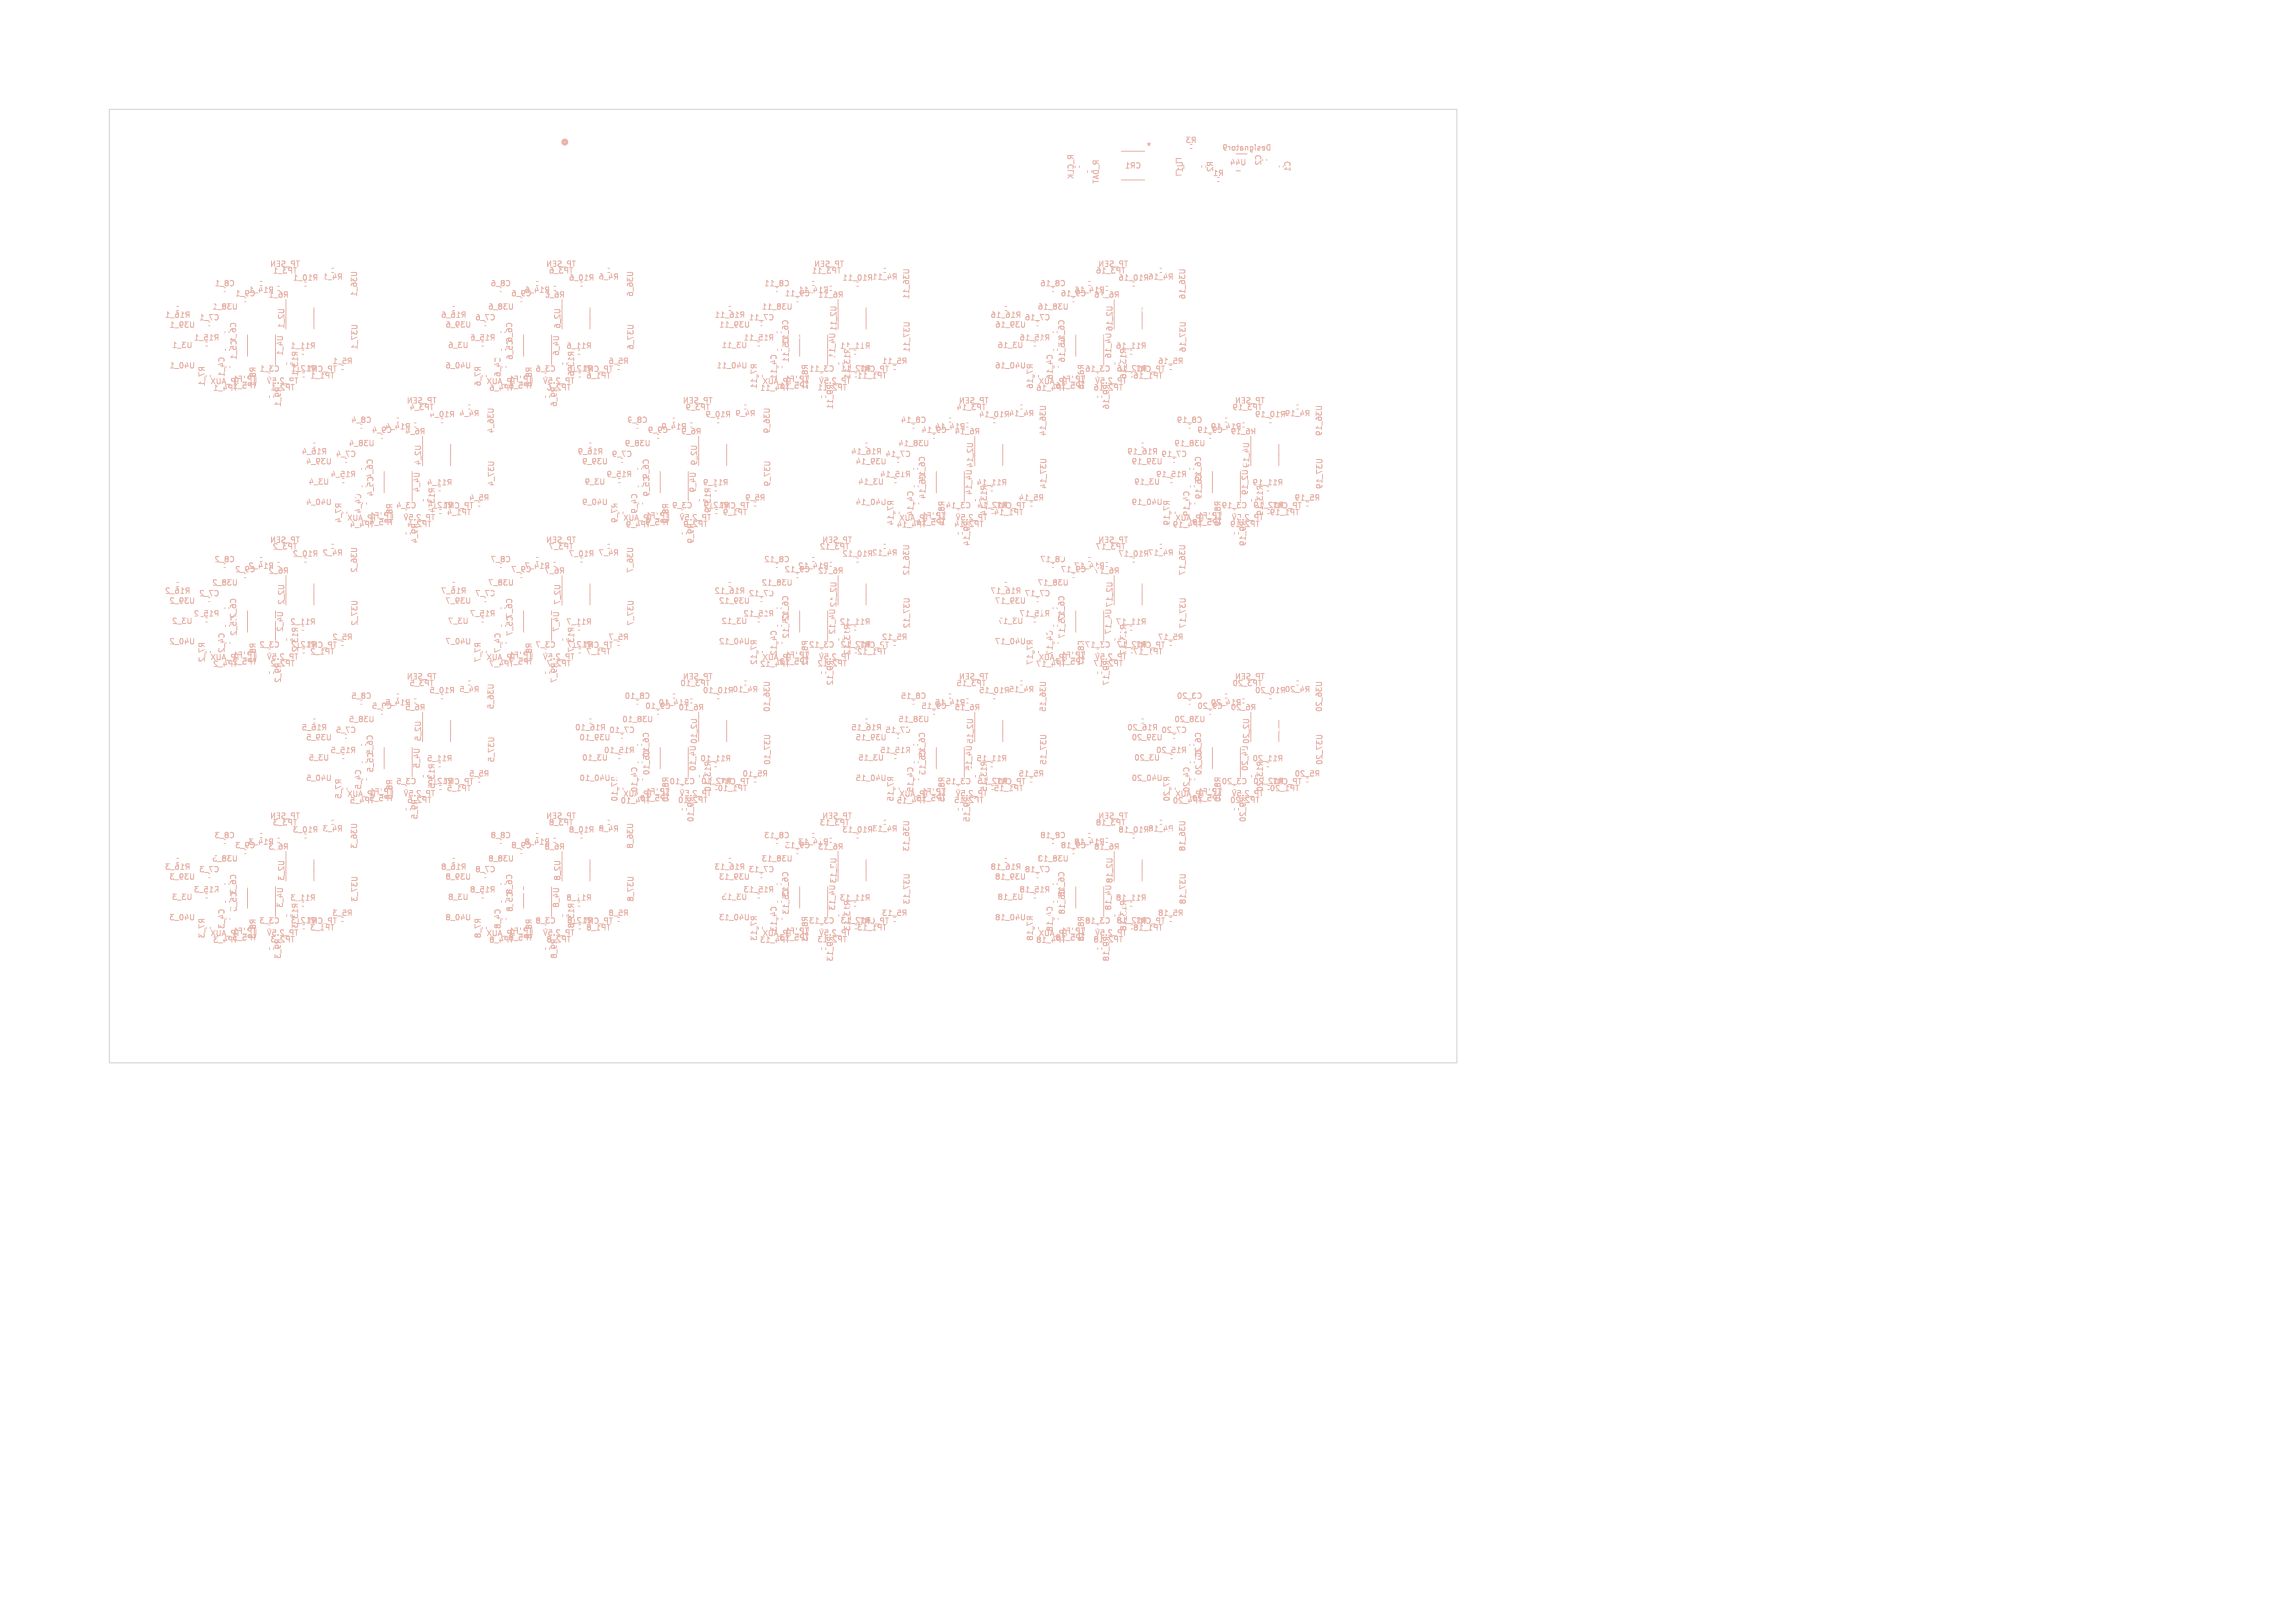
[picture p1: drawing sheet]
<svg xmlns="http://www.w3.org/2000/svg" width="420mm" height="297mm" viewBox="0 0 420 297" stroke-linecap="round" stroke-linejoin="round" font-family="sans-serif">
<defs><g id="words">
<g font-size="1.4" fill="#e8b2a7">
<text x="209.7" y="27.4">*</text>
<text x="216.8" y="26.3">R3</text>
<text x="223.5" y="27.7">Designator9</text>
<text x="196.6" y="32.9" transform="rotate(-90 196.6 32.9)">R_CLK</text>
<text x="201.2" y="33.7" transform="rotate(-90 201.2 33.7)">R_DAT</text>
<text x="205.7" y="31">CR1</text>
<text x="216.5" y="31.6" transform="rotate(-90 216.5 31.6)">U1</text>
<text x="221.8" y="32.4">R1</text>
<text x="222.1" y="31.5" transform="rotate(-90 222.1 31.5)">R2</text>
<text x="224.9" y="30.4">U44</text>
<text x="230.9" y="30.3" transform="rotate(-90 230.9 30.3)">C2</text>
<text x="236.2" y="31.5" transform="rotate(-90 236.2 31.5)">C1</text>
<text x="39.2" y="52.5">C8_1</text>
<text x="45.4" y="53.7">R14_1</text>
<text x="49.3" y="49">TP_SEN</text>
<text x="53.5" y="51.5">R10_1</text>
<text x="58.9" y="51.3">R4_1</text>
<text x="89.7" y="52.5">C8_6</text>
<text x="95.9" y="53.7">R14_6</text>
<text x="99.8" y="49">TP_SEN</text>
<text x="104" y="51.5">R10_6</text>
<text x="109.4" y="51.3">R4_6</text>
<text x="139.7" y="52.5">C8_11</text>
<text x="148.9" y="49">TP_SEN</text>
<text x="154" y="51.5">R10_11 R4_11</text>
<text x="190.2" y="52.5">C8_16</text>
<text x="200.8" y="49">TP_SEN</text>
<text x="204.5" y="51.5">R10_16 R4_16</text>
<text x="205.8" y="50.1">TP3_16</text>
<text x="30.1" y="58.3">R16_1</text>
<text x="36.4" y="58.8">C7_1</text>
<text x="42.9" y="54.4">C9_1</text>
<text x="49" y="54.6">R6_1</text>
<text x="65.5" y="54.4" transform="rotate(-90 65.5 54.4)">U36_1</text>
<text x="80.6" y="58.3">R16_6</text>
<text x="86.9" y="58.8">C7_6</text>
<text x="89.2" y="56.8">U38_6</text>
<text x="93.4" y="54.4">C9_6</text>
<text x="116" y="54.4" transform="rotate(-90 116 54.4)">U36_6</text>
<text x="130.6" y="58.3">R16_11</text>
<text x="136.9" y="58.8">C7_11</text>
<text x="139.3" y="56.8">U38_11</text>
<text x="166.5" y="54.8" transform="rotate(-90 166.5 54.8)">U36_11</text>
<text x="181.1" y="58.3">R16_16</text>
<text x="189.8" y="56.8">U38_16</text>
<text x="194" y="54.4">C9_16</text>
<text x="217" y="54.9" transform="rotate(-90 217 54.9)">U36_16</text>
<text x="30.9" y="60.1">U39_1</text>
<text x="31.4" y="63.8">U3_1</text>
<text x="35.4" y="62.5">R15_1</text>
<text x="51.9" y="65.2" transform="rotate(-90 51.9 65.2)">U4_1</text>
<text x="52.2" y="60.2" transform="rotate(-90 52.2 60.2)">U2_1</text>
<text x="53" y="64">R11_1</text>
<text x="65.5" y="64.1" transform="rotate(-90 65.5 64.1)">U37_1</text>
<text x="81.4" y="60.1">U39_6</text>
<text x="81.9" y="63.8">U3_6</text>
<text x="93.9" y="65.9" transform="rotate(-90 93.9 65.9)">C5_6C6_6</text>
<text x="102.4" y="65.2" transform="rotate(-90 102.4 65.2)">U4_6</text>
<text x="102.7" y="60.2" transform="rotate(-90 102.7 60.2)">U2_6</text>
<text x="103.5" y="64">R11_6</text>
<text x="116" y="64.1" transform="rotate(-90 116 64.1)">U37_6</text>
<text x="131.5" y="60.1">U39_11</text>
<text x="131.9" y="63.8">U3_11</text>
<text x="144.4" y="63.2" transform="rotate(-90 144.4 63.2)">C6_11</text>
<text x="166.5" y="64.5" transform="rotate(-90 166.5 64.5)">U37_11</text>
<text x="182" y="60.1">U39_16</text>
<text x="182.4" y="63.8">U3_16</text>
<text x="194.9" y="63.2" transform="rotate(-90 194.9 63.2)">C6_16</text>
<text x="204" y="64">R11_16</text>
<text x="217" y="64.5" transform="rotate(-90 217 64.5)">U37_16</text>
<text x="30.9" y="67.6">U40_1</text>
<text x="37.6" y="70.8" transform="rotate(-90 37.6 70.8)">R7_1</text>
<text x="38.4" y="70.5">TP_AUX</text>
<text x="41.2" y="69.1" transform="rotate(-90 41.2 69.1)">C4_1</text>
<text x="42.5" y="70">TP_F1</text>
<text x="43.4" y="71.6">TP4_1</text>
<text x="46.9" y="70.9" transform="rotate(-90 46.9 70.9)">R8_1</text>
<text x="47" y="71.2">TP5_1</text>
<text x="47.4" y="68.2">C3_1</text>
<text x="53.2" y="68.1">R12_1</text>
<text x="54.7" y="68.9" transform="rotate(-90 54.7 68.9)">R13_1</text>
<text x="56.2" y="68.2">TP_CNT</text>
<text x="60.7" y="66.8">R5_1</text>
<text x="81.4" y="67.6">U40_6</text>
<text x="88.1" y="70.8" transform="rotate(-90 88.1 70.8)">R7_6</text>
<text x="88.9" y="70.5">TP_AUX</text>
<text x="93" y="70">TP_F1</text>
<text x="93.9" y="71.6">TP4_6</text>
<text x="97.4" y="70.9" transform="rotate(-90 97.4 70.9)">R8_6</text>
<text x="97.9" y="68.2">C3_6</text>
<text x="99.2" y="70.4">TP_2.5V</text>
<text x="106.7" y="68.2">TP_CNT</text>
<text x="111.2" y="66.8">R5_6</text>
<text x="131" y="67.6">U40_11</text>
<text x="138.6" y="71.2" transform="rotate(-90 138.6 71.2)">R7_11</text>
<text x="139.4" y="70.5">TP_AUX</text>
<text x="142.2" y="69.5" transform="rotate(-90 142.2 69.5)">C4_11</text>
<text x="143.5" y="70">TP_F1</text>
<text x="144.4" y="71.6">TP4_11</text>
<text x="144.4" y="66.4" transform="rotate(-90 144.4 66.4)">C5_11</text>
<text x="147.9" y="68.2">C3_11</text>
<text x="147.9" y="71.4" transform="rotate(-90 147.9 71.4)">R8_11</text>
<text x="148" y="71.2">TP5_11</text>
<text x="149.7" y="70.4">TP_2.5V</text>
<text x="153.7" y="68.1">R12_11</text>
<text x="155.7" y="69.4" transform="rotate(-90 155.7 69.4)">R13_11</text>
<text x="157.2" y="68.2">TP_CNT</text>
<text x="161.3" y="66.8">R5_11</text>
<text x="181.9" y="67.6">U40_16</text>
<text x="189.1" y="71.2" transform="rotate(-90 189.1 71.2)">R7_16</text>
<text x="189.9" y="70.5">TP_AUX</text>
<text x="194" y="70">TP_F1</text>
<text x="194.9" y="71.6">TP4_16</text>
<text x="198.4" y="68.2">C3_16</text>
<text x="198.5" y="71.2">TP5_16</text>
<text x="204.2" y="68.1">R12_16</text>
<text x="207.7" y="68.2">TP_CNT</text>
<text x="51.5" y="74.5" transform="rotate(-90 51.5 74.5)">R9_1</text>
<text x="64.2" y="77.5">C8_4</text>
<text x="74.3" y="74">TP_SEN</text>
<text x="83.9" y="76.3">R4_4</text>
<text x="102" y="74.5" transform="rotate(-90 102 74.5)">R9_6</text>
<text x="124.8" y="74">TP_SEN</text>
<text x="134.4" y="76.3">R4_9</text>
<text x="152.5" y="75" transform="rotate(-90 152.5 75)">R9_11</text>
<text x="164.7" y="77.5">C8_14</text>
<text x="175.3" y="74">TP_SEN</text>
<text x="179" y="76.5">R10_14 R4_14</text>
<text x="180.3" y="75.1">TP3_14</text>
<text x="203" y="75" transform="rotate(-90 203 75)">R9_16</text>
<text x="215.2" y="77.5">C8_19</text>
<text x="225.8" y="74">TP_SEN</text>
<text x="229.5" y="76.5">R10_19 R4_19</text>
<text x="55.1" y="83.3">R16_4</text>
<text x="61.4" y="83.8">C7_4</text>
<text x="63.7" y="81.8">U38_4</text>
<text x="67.9" y="79.4">C9_4</text>
<text x="70.4" y="78.7">R14_4</text>
<text x="90.5" y="79.4" transform="rotate(-90 90.5 79.4)">U36_4</text>
<text x="105.6" y="83.3">R16_9</text>
<text x="111.9" y="83.8">C7_9</text>
<text x="114.2" y="81.8">U38_9</text>
<text x="118.4" y="79.4">C9_9</text>
<text x="120.9" y="78.7">R14_9</text>
<text x="124.5" y="79.6">R6_9</text>
<text x="141" y="79.4" transform="rotate(-90 141 79.4)">U36_9</text>
<text x="155.6" y="83.3">R16_14</text>
<text x="164.3" y="81.8">U38_14</text>
<text x="168.5" y="79.4">C9_14</text>
<text x="170.9" y="78.7">R14_14</text>
<text x="174.6" y="79.6">R6_14</text>
<text x="191.5" y="79.8" transform="rotate(-90 191.5 79.8)">U36_14</text>
<text x="206.1" y="83.3">R16_19</text>
<text x="212.4" y="83.8">C7_19</text>
<text x="214.8" y="81.8">U38_19</text>
<text x="219" y="79.4">C9_19</text>
<text x="221.4" y="78.7">R14_19</text>
<text x="225.1" y="79.6">R6_19</text>
<text x="242" y="79.8" transform="rotate(-90 242 79.8)">U36_19</text>
<text x="55.9" y="85.1">U39_4</text>
<text x="56.4" y="88.8">U3_4</text>
<text x="60.4" y="87.5">R15_4</text>
<text x="77.2" y="85.2" transform="rotate(-90 77.2 85.2)">U2_4</text>
<text x="78" y="89">R11_4</text>
<text x="90.5" y="89.1" transform="rotate(-90 90.5 89.1)">U37_4</text>
<text x="106.4" y="85.1">U39_9</text>
<text x="106.9" y="88.8">U3_9</text>
<text x="110.9" y="87.5">R15_9</text>
<text x="127.7" y="85.2" transform="rotate(-90 127.7 85.2)">U2_9</text>
<text x="128.5" y="89">R11_9</text>
<text x="141" y="89.1" transform="rotate(-90 141 89.1)">U37_9</text>
<text x="156.4" y="85.1">U39_14</text>
<text x="156.9" y="88.8">U3_14</text>
<text x="169.4" y="88.2" transform="rotate(-90 169.4 88.2)">C6_14</text>
<text x="178.5" y="89">R11_14</text>
<text x="191.5" y="89.5" transform="rotate(-90 191.5 89.5)">U37_14</text>
<text x="206.9" y="85.1">U39_19</text>
<text x="207.4" y="88.8">U3_19</text>
<text x="211.4" y="87.5">R15_19</text>
<text x="219.9" y="88.2" transform="rotate(-90 219.9 88.2)">C6_19</text>
<text x="229" y="89">R11_19</text>
<text x="242" y="89.6" transform="rotate(-90 242 89.6)">U37_19</text>
<text x="55.9" y="92.6">U40_4</text>
<text x="62.6" y="95.8" transform="rotate(-90 62.6 95.8)">R7_4</text>
<text x="63.4" y="95.5">TP_AUX</text>
<text x="67.5" y="95">TP_F1</text>
<text x="71.9" y="95.9" transform="rotate(-90 71.9 95.9)">R8_4</text>
<text x="72.4" y="93.2">C3_4</text>
<text x="73.7" y="95.4">TP_2.5V</text>
<text x="76.9" y="90.2" transform="rotate(-90 76.9 90.2)">U4_4</text>
<text x="78.2" y="93.1">R12_4</text>
<text x="81.2" y="93.2">TP_CNT</text>
<text x="85.7" y="91.8">R5_4</text>
<text x="106.4" y="92.6">U40_9</text>
<text x="113.1" y="95.8" transform="rotate(-90 113.1 95.8)">R7_9</text>
<text x="113.9" y="95.5">TP_AUX</text>
<text x="116.7" y="94.1" transform="rotate(-90 116.7 94.1)">C4_9</text>
<text x="118" y="95">TP_F1</text>
<text x="118.9" y="90.9" transform="rotate(-90 118.9 90.9)">C5_9C6_9</text>
<text x="122.4" y="95.9" transform="rotate(-90 122.4 95.9)">R8_9</text>
<text x="124.2" y="95.4">TP_2.5V</text>
<text x="127.4" y="90.2" transform="rotate(-90 127.4 90.2)">U4_9</text>
<text x="128.7" y="93.1">R12_9</text>
<text x="130.2" y="93.9" transform="rotate(-90 130.2 93.9)">R13_9</text>
<text x="136.2" y="91.8">R5_9</text>
<text x="164.4" y="95.5">TP_AUX</text>
<text x="167.2" y="94.5" transform="rotate(-90 167.2 94.5)">C4_14</text>
<text x="168.5" y="95">TP_F1</text>
<text x="169.4" y="91.4" transform="rotate(-90 169.4 91.4)">C5_14</text>
<text x="172.9" y="93.2">C3_14</text>
<text x="174.7" y="95.4">TP_2.5V</text>
<text x="177.9" y="90.7" transform="rotate(-90 177.9 90.7)">U4_14 U2_14</text>
<text x="178.7" y="93.1">R12_14</text>
<text x="182.2" y="93.2">TP_CNT</text>
<text x="186.3" y="91.8">R5_14</text>
<text x="206.9" y="92.6">U40_19</text>
<text x="214.9" y="95.5">TP_AUX</text>
<text x="219" y="95">TP_F1</text>
<text x="232.7" y="93.2">TP_CNT</text>
<text x="236.8" y="91.8">R5_19</text>
<text x="49.3" y="99.5">TP_SEN</text>
<text x="58.9" y="101.8">R4_2</text>
<text x="68.4" y="96.6">TP4_4</text>
<text x="72" y="96.2">TP5_4</text>
<text x="76.5" y="99.5" transform="rotate(-90 76.5 99.5)">R9_4</text>
<text x="99.8" y="99.5">TP_SEN</text>
<text x="109.4" y="101.8">R4_7</text>
<text x="118.9" y="96.6">TP4_9</text>
<text x="122.5" y="96.2">TP5_9</text>
<text x="127" y="99.5" transform="rotate(-90 127 99.5)">R9_9</text>
<text x="150.3" y="99.5">TP_SEN</text>
<text x="163.6" y="96.2" transform="rotate(-90 163.6 96.2)">R7_14</text>
<text x="169.4" y="96.6">TP4_14</text>
<text x="172.9" y="96.4" transform="rotate(-90 172.9 96.4)">R8_14</text>
<text x="173" y="96.2">TP5_14</text>
<text x="177.5" y="100" transform="rotate(-90 177.5 100)">R9_14</text>
<text x="200.8" y="99.5">TP_SEN</text>
<text x="205.8" y="100.6">TP3_17</text>
<text x="214.1" y="96.2" transform="rotate(-90 214.1 96.2)">R7_19</text>
<text x="219.9" y="96.6">TP4_19</text>
<text x="223.4" y="96.4" transform="rotate(-90 223.4 96.4)">R8_19</text>
<text x="223.5" y="96.2">TP5_19</text>
<text x="228" y="100" transform="rotate(-90 228 100)">R9_19</text>
<text x="38.7" y="107.3">U38_2</text>
<text x="39.2" y="103">C8_2</text>
<text x="42.9" y="104.9">C9_2</text>
<text x="45.4" y="104.2">R14_2</text>
<text x="49" y="105.1">R6_2</text>
<text x="53.5" y="102">R10_2</text>
<text x="65.5" y="104.9" transform="rotate(-90 65.5 104.9)">U36_2</text>
<text x="89.2" y="107.3">U38_7</text>
<text x="89.7" y="103">C8_7</text>
<text x="93.4" y="104.9">C9_7</text>
<text x="95.9" y="104.2">R14_7</text>
<text x="99.5" y="105.1">R6_7</text>
<text x="104" y="102">R10_7</text>
<text x="116" y="104.9" transform="rotate(-90 116 104.9)">U36_7</text>
<text x="139.3" y="107.3">U38_12</text>
<text x="139.7" y="103">C8_12</text>
<text x="143.5" y="104.9">C9_12</text>
<text x="145.9" y="104.2">R14_12</text>
<text x="154" y="102">R10_12 R4_12</text>
<text x="166.5" y="105.3" transform="rotate(-90 166.5 105.3)">U36_12</text>
<text x="189.8" y="107.3">U38_17</text>
<text x="194" y="104.9">C9_17</text>
<text x="196.4" y="104.2">R14_17</text>
<text x="204.5" y="102">R10_17 R4_17</text>
<text x="217" y="105.3" transform="rotate(-90 217 105.3)">U36_17</text>
<text x="30.1" y="108.8">R16_2</text>
<text x="30.9" y="110.6">U39_2</text>
<text x="36.4" y="109.3">C7_2</text>
<text x="52.2" y="110.7" transform="rotate(-90 52.2 110.7)">U2_2</text>
<text x="80.6" y="108.8">R16_7</text>
<text x="81.4" y="110.6">U39_7</text>
<text x="85.9" y="113">R15_7</text>
<text x="86.9" y="109.3">C7_7</text>
<text x="102.7" y="110.7" transform="rotate(-90 102.7 110.7)">U2_7</text>
<text x="130.6" y="108.8">R16_12</text>
<text x="131.4" y="110.6">U39_12</text>
<text x="181.1" y="108.8">R16_17</text>
<text x="181.9" y="110.6">U39_17</text>
<text x="187.4" y="109.3">C7_17</text>
<text x="194.9" y="113.7" transform="rotate(-90 194.9 113.7)">C6_17</text>
<text x="30.9" y="118.1">U40_2</text>
<text x="31.4" y="114.3">U3_2</text>
<text x="41.2" y="119.6" transform="rotate(-90 41.2 119.6)">C4_2</text>
<text x="47.4" y="118.7">C3_2</text>
<text x="51.9" y="115.7" transform="rotate(-90 51.9 115.7)">U4_2</text>
<text x="53" y="114.5">R11_2</text>
<text x="53.2" y="118.6">R12_2</text>
<text x="54.7" y="119.4" transform="rotate(-90 54.7 119.4)">R13_2</text>
<text x="56.2" y="118.7">TP_CNT</text>
<text x="60.7" y="117.3">R5_2</text>
<text x="65.5" y="114.6" transform="rotate(-90 65.5 114.6)">U37_2</text>
<text x="81.4" y="118.1">U40_7</text>
<text x="81.9" y="114.3">U3_7</text>
<text x="91.7" y="119.6" transform="rotate(-90 91.7 119.6)">C4_7</text>
<text x="97.9" y="118.7">C3_7</text>
<text x="103.5" y="114.5">R11_7</text>
<text x="103.7" y="118.6">R12_7</text>
<text x="106.7" y="118.7">TP_CNT</text>
<text x="111.2" y="117.3">R5_7</text>
<text x="116" y="114.6" transform="rotate(-90 116 114.6)">U37_7</text>
<text x="131.4" y="118.1">U40_12</text>
<text x="131.9" y="114.3">U3_12</text>
<text x="144.4" y="116.9" transform="rotate(-90 144.4 116.9)">C5_12</text>
<text x="147.9" y="118.7">C3_12</text>
<text x="153.7" y="118.6">R12_12</text>
<text x="161.3" y="117.3">R5_12</text>
<text x="166.5" y="115" transform="rotate(-90 166.5 115)">U37_12</text>
<text x="181.9" y="118.1">U40_17</text>
<text x="204" y="114.5">R11_17</text>
<text x="204.2" y="118.6">R12_17</text>
<text x="207.7" y="118.7">TP_CNT</text>
<text x="211.8" y="117.3">R5_17</text>
<text x="217" y="115" transform="rotate(-90 217 115)">U37_17</text>
<text x="37.6" y="121.3" transform="rotate(-90 37.6 121.3)">R7_2</text>
<text x="38.4" y="121">TP_AUX</text>
<text x="42.5" y="120.5">TP_F1</text>
<text x="43.4" y="122.1">TP4_2</text>
<text x="46.9" y="121.4" transform="rotate(-90 46.9 121.4)">R8_2</text>
<text x="47" y="121.7">TP5_2</text>
<text x="48.7" y="120.9">TP_2.5V</text>
<text x="51.5" y="125" transform="rotate(-90 51.5 125)">R9_2</text>
<text x="74.3" y="124.5">TP_SEN</text>
<text x="88.1" y="121.3" transform="rotate(-90 88.1 121.3)">R7_7</text>
<text x="88.9" y="121">TP_AUX</text>
<text x="93" y="120.5">TP_F1</text>
<text x="97.4" y="121.4" transform="rotate(-90 97.4 121.4)">R8_7</text>
<text x="99.2" y="120.9">TP_2.5V</text>
<text x="102" y="125" transform="rotate(-90 102 125)">R9_7</text>
<text x="124.8" y="124.5">TP_SEN</text>
<text x="138.6" y="121.7" transform="rotate(-90 138.6 121.7)">R7_12</text>
<text x="139.4" y="121">TP_AUX</text>
<text x="142.2" y="120" transform="rotate(-90 142.2 120)">C4_12</text>
<text x="143.5" y="120.5">TP_F1</text>
<text x="144.4" y="122.1">TP4_12</text>
<text x="148" y="121.7">TP5_12</text>
<text x="149.7" y="120.9">TP_2.5V</text>
<text x="152.5" y="125.5" transform="rotate(-90 152.5 125.5)">R9_12</text>
<text x="175.3" y="124.5">TP_SEN</text>
<text x="180.3" y="125.6">TP3_15</text>
<text x="189.1" y="121.7" transform="rotate(-90 189.1 121.7)">R7_17</text>
<text x="189.9" y="121">TP_AUX</text>
<text x="192.7" y="120" transform="rotate(-90 192.7 120)">C4_17</text>
<text x="194" y="120.5">TP_F1</text>
<text x="194.9" y="122.1">TP4_17</text>
<text x="200.2" y="120.9">TP_2.5V</text>
<text x="203" y="125.5" transform="rotate(-90 203 125.5)">R9_17</text>
<text x="225.8" y="124.5">TP_SEN</text>
<text x="230.8" y="125.6">TP3_20</text>
<text x="64.2" y="128">C8_5</text>
<text x="70.4" y="129.2">R14_5</text>
<text x="74" y="130.1">R6_5</text>
<text x="78.5" y="127">R10_5</text>
<text x="83.9" y="126.8">R4_5</text>
<text x="90.5" y="129.9" transform="rotate(-90 90.5 129.9)">U36_5</text>
<text x="114.2" y="128">C8_10</text>
<text x="118" y="129.9">C9_10</text>
<text x="124.1" y="130.1">R6_10</text>
<text x="128.5" y="127">R10_10 R4_10</text>
<text x="141" y="130.3" transform="rotate(-90 141 130.3)">U36_10</text>
<text x="164.7" y="128">C8_15</text>
<text x="168.5" y="129.9">C9_15</text>
<text x="170.9" y="129.2">R14_15</text>
<text x="174.6" y="130.1">R6_15</text>
<text x="179" y="127">R10_15 R4_15</text>
<text x="191.5" y="130.3" transform="rotate(-90 191.5 130.3)">U36_15</text>
<text x="219" y="129.9">C9_20</text>
<text x="221.4" y="129.2">R14_20</text>
<text x="229.5" y="127">R10_20 R4_20</text>
<text x="242" y="130.3" transform="rotate(-90 242 130.3)">U36_20</text>
<text x="55.1" y="133.8">R16_5</text>
<text x="55.9" y="135.6">U39_5</text>
<text x="61.4" y="134.3">C7_5</text>
<text x="63.7" y="132.3">U38_5</text>
<text x="77.2" y="135.7" transform="rotate(-90 77.2 135.7)">U2_5</text>
<text x="105.1" y="133.8">R16_10</text>
<text x="105.9" y="135.6">U39_10</text>
<text x="111.4" y="134.3">C7_10</text>
<text x="113.8" y="132.3">U38_10</text>
<text x="155.6" y="133.8">R16_15</text>
<text x="156.4" y="135.6">U39_15</text>
<text x="164.3" y="132.3">U38_15</text>
<text x="206.1" y="133.8">R16_20</text>
<text x="206.9" y="135.6">U39_20</text>
<text x="211.4" y="138">R15_20</text>
<text x="212.4" y="134.3">C7_20</text>
<text x="214.8" y="132.3">U38_20</text>
<text x="55.9" y="143.1">U40_5</text>
<text x="56.4" y="139.3">U3_5</text>
<text x="68.4" y="141.4" transform="rotate(-90 68.4 141.4)">C5_5C6_5</text>
<text x="72.4" y="143.7">C3_5</text>
<text x="76.9" y="140.7" transform="rotate(-90 76.9 140.7)">U4_5</text>
<text x="78.2" y="143.6">R12_5</text>
<text x="81.2" y="143.7">TP_CNT</text>
<text x="85.7" y="142.3">R5_5</text>
<text x="90.5" y="139.6" transform="rotate(-90 90.5 139.6)">U37_5</text>
<text x="105.9" y="143.1">U40_10</text>
<text x="106.4" y="139.3">U3_10</text>
<text x="118.9" y="138.7" transform="rotate(-90 118.9 138.7)">C6_10</text>
<text x="118.9" y="141.9" transform="rotate(-90 118.9 141.9)">C5_10</text>
<text x="122.4" y="143.7">C3_10</text>
<text x="131.7" y="143.7">TP_CNT</text>
<text x="141" y="140" transform="rotate(-90 141 140)">U37_10</text>
<text x="156.4" y="143.1">U40_15</text>
<text x="156.9" y="139.3">U3_15</text>
<text x="169.4" y="138.7" transform="rotate(-90 169.4 138.7)">C6_15</text>
<text x="172.9" y="143.7">C3_15</text>
<text x="178.5" y="139.5">R11_15</text>
<text x="178.7" y="143.6">R12_15</text>
<text x="182.2" y="143.7">TP_CNT</text>
<text x="186.3" y="142.3">R5_15</text>
<text x="191.5" y="140" transform="rotate(-90 191.5 140)">U37_15</text>
<text x="206.9" y="143.1">U40_20</text>
<text x="207.4" y="139.3">U3_20</text>
<text x="219.9" y="141.9" transform="rotate(-90 219.9 141.9)">C5_20</text>
<text x="223.4" y="143.7">C3_20</text>
<text x="229" y="139.5">R11_20</text>
<text x="229.2" y="143.6">R12_20</text>
<text x="232.7" y="143.7">TP_CNT</text>
<text x="236.8" y="142.3">R5_20</text>
<text x="242" y="140" transform="rotate(-90 242 140)">U37_20</text>
<text x="49.3" y="150">TP_SEN</text>
<text x="62.6" y="146.3" transform="rotate(-90 62.6 146.3)">R7_5</text>
<text x="63.4" y="146">TP_AUX</text>
<text x="66.2" y="144.6" transform="rotate(-90 66.2 144.6)">C4_5</text>
<text x="67.5" y="145.5">TP_F1</text>
<text x="68.4" y="147.1">TP4_5</text>
<text x="71.9" y="146.4" transform="rotate(-90 71.9 146.4)">R8_5</text>
<text x="72" y="146.7">TP5_5</text>
<text x="73.7" y="145.9">TP_2.5V</text>
<text x="79.7" y="144.4" transform="rotate(-90 79.7 144.4)">R13_5</text>
<text x="99.8" y="150">TP_SEN</text>
<text x="118" y="145.5">TP_F1</text>
<text x="122.4" y="146.9" transform="rotate(-90 122.4 146.9)">R8_10</text>
<text x="122.5" y="146.7">TP5_10</text>
<text x="130.2" y="144.9" transform="rotate(-90 130.2 144.9)">R13_10</text>
<text x="150.3" y="150">TP_SEN</text>
<text x="163.6" y="146.7" transform="rotate(-90 163.6 146.7)">R7_15</text>
<text x="164.4" y="146">TP_AUX</text>
<text x="167.2" y="145" transform="rotate(-90 167.2 145)">C4_15</text>
<text x="168.5" y="145.5">TP_F1</text>
<text x="169.4" y="147.1">TP4_15</text>
<text x="172.9" y="146.9" transform="rotate(-90 172.9 146.9)">R8_15</text>
<text x="173" y="146.7">TP5_15</text>
<text x="174.7" y="145.9">TP_2.5V</text>
<text x="180.7" y="144.9" transform="rotate(-90 180.7 144.9)">R13_15</text>
<text x="200.8" y="150">TP_SEN</text>
<text x="214.1" y="146.7" transform="rotate(-90 214.1 146.7)">R7_20</text>
<text x="214.9" y="146">TP_AUX</text>
<text x="217.7" y="145" transform="rotate(-90 217.7 145)">C4_20</text>
<text x="219" y="145.5">TP_F1</text>
<text x="219.9" y="147.1">TP4_20</text>
<text x="223.4" y="146.9" transform="rotate(-90 223.4 146.9)">R8_20</text>
<text x="223.5" y="146.7">TP5_20</text>
<text x="225.2" y="145.9">TP_2.5V</text>
<text x="231.2" y="144.9" transform="rotate(-90 231.2 144.9)">R13_20</text>
<text x="39.2" y="153.5">C8_3</text>
<text x="42.9" y="155.4">C9_3</text>
<text x="45.4" y="154.7">R14_3</text>
<text x="53.5" y="152.5">R10_3</text>
<text x="58.9" y="152.3">R4_3</text>
<text x="65.5" y="155.4" transform="rotate(-90 65.5 155.4)">U36_3</text>
<text x="76.5" y="150" transform="rotate(-90 76.5 150)">R9_5</text>
<text x="89.7" y="153.5">C8_8</text>
<text x="93.4" y="155.4">C9_8</text>
<text x="95.9" y="154.7">R14_8</text>
<text x="99.5" y="155.6">R6_8</text>
<text x="104" y="152.5">R10_8</text>
<text x="109.4" y="152.3">R4_8</text>
<text x="116" y="155.4" transform="rotate(-90 116 155.4)">U36_8</text>
<text x="139.7" y="153.5">C8_13</text>
<text x="149.6" y="155.6">R6_13</text>
<text x="154" y="152.5">R10_13 R4_13</text>
<text x="155.3" y="151.1">TP3_13</text>
<text x="166.5" y="155.8" transform="rotate(-90 166.5 155.8)">U36_13</text>
<text x="177.5" y="150.5" transform="rotate(-90 177.5 150.5)">R9_15</text>
<text x="194" y="155.4">C9_18</text>
<text x="196.4" y="154.7">R14_18</text>
<text x="200.1" y="155.6">R6_18</text>
<text x="205.8" y="151.1">TP3_18</text>
<text x="217" y="155.8" transform="rotate(-90 217 155.8)">U36_18</text>
<text x="228" y="150.5" transform="rotate(-90 228 150.5)">R9_20</text>
<text x="30.1" y="159.3">R16_3</text>
<text x="30.9" y="161.1">U39_3</text>
<text x="36.4" y="159.8">C7_3</text>
<text x="52.2" y="161.2" transform="rotate(-90 52.2 161.2)">U2_3</text>
<text x="80.6" y="159.3">R16_8</text>
<text x="81.4" y="161.1">U39_8</text>
<text x="86.9" y="159.8">C7_8</text>
<text x="89.2" y="157.8">U38_8</text>
<text x="102.7" y="161.2" transform="rotate(-90 102.7 161.2)">U2_8</text>
<text x="130.6" y="159.3">R16_13</text>
<text x="131.4" y="161.1">U39_13</text>
<text x="136.9" y="159.8">C7_13</text>
<text x="139.3" y="157.8">U38_13</text>
<text x="181.1" y="159.3">R16_18</text>
<text x="181.9" y="161.1">U39_18</text>
<text x="187.4" y="159.8">C7_18</text>
<text x="31.4" y="164.8">U3_3</text>
<text x="51.9" y="166.2" transform="rotate(-90 51.9 166.2)">U4_3</text>
<text x="60.7" y="167.8">R5_3</text>
<text x="65.5" y="165.1" transform="rotate(-90 65.5 165.1)">U37_3</text>
<text x="81.9" y="164.8">U3_8</text>
<text x="85.9" y="163.5">R15_8</text>
<text x="102.4" y="166.2" transform="rotate(-90 102.4 166.2)">U4_8</text>
<text x="111.2" y="167.8">R5_8</text>
<text x="116" y="165.1" transform="rotate(-90 116 165.1)">U37_8</text>
<text x="135.9" y="163.5">R15_13</text>
<text x="153.5" y="165">R11_13</text>
<text x="161.3" y="167.8">R5_13</text>
<text x="166.5" y="165.5" transform="rotate(-90 166.5 165.5)">U37_13</text>
<text x="182.4" y="164.8">U3_18</text>
<text x="186.4" y="163.5">R15_18</text>
<text x="194.9" y="164.2" transform="rotate(-90 194.9 164.2)">C6_18</text>
<text x="194.9" y="167.4" transform="rotate(-90 194.9 167.4)">C5_18</text>
<text x="203.4" y="166.7" transform="rotate(-90 203.4 166.7)">U4_18 U2_18</text>
<text x="204" y="165">R11_18</text>
<text x="211.8" y="167.8">R5_18</text>
<text x="217" y="165.5" transform="rotate(-90 217 165.5)">U37_18</text>
<text x="30.9" y="168.6">U40_3</text>
<text x="37.6" y="171.8" transform="rotate(-90 37.6 171.8)">R7_3</text>
<text x="38.4" y="171.5">TP_AUX</text>
<text x="41.2" y="170.1" transform="rotate(-90 41.2 170.1)">C4_3</text>
<text x="42.5" y="171">TP_F1</text>
<text x="43.4" y="172.6">TP4_3</text>
<text x="46.9" y="171.9" transform="rotate(-90 46.9 171.9)">R8_3</text>
<text x="47" y="172.2">TP5_3</text>
<text x="48.7" y="171.4">TP_2.5V</text>
<text x="53.2" y="169.1">R12_3</text>
<text x="54.7" y="169.9" transform="rotate(-90 54.7 169.9)">R13_3</text>
<text x="81.4" y="168.6">U40_8</text>
<text x="88.1" y="171.8" transform="rotate(-90 88.1 171.8)">R7_8</text>
<text x="88.9" y="171.5">TP_AUX</text>
<text x="91.7" y="170.1" transform="rotate(-90 91.7 170.1)">C4_8</text>
<text x="93" y="171">TP_F1</text>
<text x="93.9" y="172.6">TP4_8</text>
<text x="97.4" y="171.9" transform="rotate(-90 97.4 171.9)">R8_8</text>
<text x="97.5" y="172.2">TP5_8</text>
<text x="97.9" y="169.2">C3_8</text>
<text x="99.2" y="171.4">TP_2.5V</text>
<text x="103.7" y="169.1">R12_8</text>
<text x="105.2" y="169.9" transform="rotate(-90 105.2 169.9)">R13_8</text>
<text x="131.4" y="168.6">U40_13</text>
<text x="138.6" y="172.2" transform="rotate(-90 138.6 172.2)">R7_13</text>
<text x="139.4" y="171.5">TP_AUX</text>
<text x="142.2" y="170.5" transform="rotate(-90 142.2 170.5)">C4_13</text>
<text x="143.5" y="171">TP_F1</text>
<text x="144.4" y="172.6">TP4_13</text>
<text x="147.9" y="169.2">C3_13</text>
<text x="147.9" y="172.4" transform="rotate(-90 147.9 172.4)">R8_13</text>
<text x="148" y="172.2">TP5_13</text>
<text x="149.7" y="171.4">TP_2.5V</text>
<text x="153.7" y="169.1">R12_13</text>
<text x="181.9" y="168.6">U40_18</text>
<text x="189.9" y="171.5">TP_AUX</text>
<text x="194" y="171">TP_F1</text>
<text x="194.9" y="172.6">TP4_18</text>
<text x="198.4" y="169.2">C3_18</text>
<text x="198.4" y="172.4" transform="rotate(-90 198.4 172.4)">R8_18</text>
<text x="198.5" y="172.2">TP5_18</text>
<text x="200.2" y="171.4">TP_2.5V</text>
<text x="204.2" y="169.1">R12_18</text>
<text x="207.7" y="169.2">TP_CNT</text>
<text x="51.5" y="175.5" transform="rotate(-90 51.5 175.5)">R9_3</text>
<text x="102" y="175.5" transform="rotate(-90 102 175.5)">R9_8</text>
<text x="152.5" y="176" transform="rotate(-90 152.5 176)">R9_13</text>
<text x="203" y="176" transform="rotate(-90 203 176)">R9_18</text>
</g>
<g font-size="1.4" fill="#fff">
<text x="145.9" y="53.7">R14_11</text>
<text x="153.9" y="50.1">TP3_11</text>
<text x="196.4" y="53.7">R14_16</text>
<text x="38.7" y="56.8">U38_1</text>
<text x="99.5" y="54.6">R6_6</text>
<text x="143.5" y="54.4">C9_11</text>
<text x="149.6" y="54.6">R6_11</text>
<text x="187.4" y="58.8">C7_16</text>
<text x="200.1" y="54.6">R6_16</text>
<text x="43.4" y="65.9" transform="rotate(-90 43.4 65.9)">C5_1C6_1</text>
<text x="85.9" y="62.5">R15_6</text>
<text x="135.9" y="62.5">R15_11</text>
<text x="152.9" y="65.7" transform="rotate(-90 152.9 65.7)">U4_11 U2_11</text>
<text x="153.5" y="64">R11_11</text>
<text x="186.4" y="62.5">R15_16</text>
<text x="203.4" y="65.7" transform="rotate(-90 203.4 65.7)">U4_16 U2_16</text>
<text x="48.7" y="70.4">TP_2.5V</text>
<text x="91.7" y="69.1" transform="rotate(-90 91.7 69.1)">C4_6</text>
<text x="97.5" y="71.2">TP5_6</text>
<text x="103.7" y="68.1">R12_6</text>
<text x="105.2" y="68.9" transform="rotate(-90 105.2 68.9)">R13_6</text>
<text x="192.7" y="69.5" transform="rotate(-90 192.7 69.5)">C4_16</text>
<text x="194.9" y="66.4" transform="rotate(-90 194.9 66.4)">C5_16</text>
<text x="198.4" y="71.4" transform="rotate(-90 198.4 71.4)">R8_16</text>
<text x="200.2" y="70.4">TP_2.5V</text>
<text x="206.2" y="69.4" transform="rotate(-90 206.2 69.4)">R13_16</text>
<text x="211.8" y="66.8">R5_16</text>
<text x="78.5" y="76.5">R10_4</text>
<text x="114.7" y="77.5">C8_9</text>
<text x="129" y="76.5">R10_9</text>
<text x="230.8" y="75.1">TP3_19</text>
<text x="74" y="79.6">R6_4</text>
<text x="161.9" y="83.8">C7_14</text>
<text x="160.9" y="87.5">R15_14</text>
<text x="66.2" y="94.1" transform="rotate(-90 66.2 94.1)">C4_4</text>
<text x="68.4" y="90.9" transform="rotate(-90 68.4 90.9)">C5_4C6_4</text>
<text x="79.7" y="93.9" transform="rotate(-90 79.7 93.9)">R13_4</text>
<text x="122.9" y="93.2">C3_9</text>
<text x="131.7" y="93.2">TP_CNT</text>
<text x="156.4" y="92.6">U40_14</text>
<text x="180.7" y="94.4" transform="rotate(-90 180.7 94.4)">R13_14</text>
<text x="217.7" y="94.5" transform="rotate(-90 217.7 94.5)">C4_19</text>
<text x="219.9" y="91.4" transform="rotate(-90 219.9 91.4)">C5_19</text>
<text x="223.4" y="93.2">C3_19</text>
<text x="225.2" y="95.4">TP_2.5V</text>
<text x="228.4" y="90.7" transform="rotate(-90 228.4 90.7)">U2_19 U4_19</text>
<text x="229.2" y="93.1">R12_19</text>
<text x="231.2" y="94.4" transform="rotate(-90 231.2 94.4)">R13_19</text>
<text x="155.3" y="100.6">TP3_12</text>
<text x="149.6" y="105.1">R6_12</text>
<text x="190.2" y="103">C8_17</text>
<text x="200.1" y="105.1">R6_17</text>
<text x="35.4" y="113">R15_2</text>
<text x="135.9" y="113">R15_12</text>
<text x="136.9" y="109.3">C7_12</text>
<text x="144.4" y="113.7" transform="rotate(-90 144.4 113.7)">C6_12</text>
<text x="186.4" y="113">R15_17</text>
<text x="43.4" y="116.4" transform="rotate(-90 43.4 116.4)">C5_2C6_2</text>
<text x="93.9" y="116.4" transform="rotate(-90 93.9 116.4)">C5_7C6_7</text>
<text x="102.4" y="115.7" transform="rotate(-90 102.4 115.7)">U4_7</text>
<text x="105.2" y="119.4" transform="rotate(-90 105.2 119.4)">R13_7</text>
<text x="152.9" y="116.2" transform="rotate(-90 152.9 116.2)">U4_12 U2_12</text>
<text x="153.5" y="114.5">R11_12</text>
<text x="155.7" y="119.9" transform="rotate(-90 155.7 119.9)">R13_12</text>
<text x="157.2" y="118.7">TP_CNT</text>
<text x="182.4" y="114.3">U3_17</text>
<text x="194.9" y="116.9" transform="rotate(-90 194.9 116.9)">C5_17</text>
<text x="198.4" y="118.7">C3_17</text>
<text x="203.4" y="116.2" transform="rotate(-90 203.4 116.2)">U4_17 U2_17</text>
<text x="206.2" y="119.9" transform="rotate(-90 206.2 119.9)">R13_17</text>
<text x="93.9" y="122.1">TP4_7</text>
<text x="97.5" y="121.7">TP5_7</text>
<text x="129.8" y="125.6">TP3_10</text>
<text x="147.9" y="121.9" transform="rotate(-90 147.9 121.9)">R8_12</text>
<text x="198.4" y="121.9" transform="rotate(-90 198.4 121.9)">R8_17</text>
<text x="198.5" y="121.7">TP5_17</text>
<text x="67.9" y="129.9">C9_5</text>
<text x="120.4" y="129.2">R14_10</text>
<text x="215.2" y="128">C8_20</text>
<text x="225.1" y="130.1">R6_20</text>
<text x="60.4" y="138">R15_5</text>
<text x="110.4" y="138">R15_10</text>
<text x="160.9" y="138">R15_15</text>
<text x="161.9" y="134.3">C7_15</text>
<text x="78" y="139.5">R11_5</text>
<text x="127.4" y="141.2" transform="rotate(-90 127.4 141.2)">U4_10 U2_10</text>
<text x="128" y="139.5">R11_10</text>
<text x="128.2" y="143.6">R12_10</text>
<text x="135.8" y="142.3">R5_10</text>
<text x="169.4" y="141.9" transform="rotate(-90 169.4 141.9)">C5_15</text>
<text x="177.9" y="141.2" transform="rotate(-90 177.9 141.2)">U4_15 U2_15</text>
<text x="219.9" y="138.7" transform="rotate(-90 219.9 138.7)">C6_20</text>
<text x="228.4" y="141.2" transform="rotate(-90 228.4 141.2)">U4_20 U2_20</text>
<text x="113.1" y="146.7" transform="rotate(-90 113.1 146.7)">R7_10</text>
<text x="113.9" y="146">TP_AUX</text>
<text x="116.7" y="145" transform="rotate(-90 116.7 145)">C4_10</text>
<text x="118.9" y="147.1">TP4_10</text>
<text x="124.2" y="145.9">TP_2.5V</text>
<text x="49" y="155.6">R6_3</text>
<text x="127" y="150.5" transform="rotate(-90 127 150.5)">R9_10</text>
<text x="143.5" y="155.4">C9_13</text>
<text x="145.9" y="154.7">R14_13</text>
<text x="190.2" y="153.5">C8_18</text>
<text x="204.5" y="152.5">R10_18 R4_18</text>
<text x="38.7" y="157.8">U38_3</text>
<text x="189.8" y="157.8">U38_18</text>
<text x="35.4" y="163.5">R15_3</text>
<text x="43.4" y="166.9" transform="rotate(-90 43.4 166.9)">C5_3C6_3</text>
<text x="53" y="165">R11_3</text>
<text x="93.9" y="166.9" transform="rotate(-90 93.9 166.9)">C5_8C6_8</text>
<text x="103.5" y="165">R11_8</text>
<text x="131.9" y="164.8">U3_13</text>
<text x="144.4" y="164.2" transform="rotate(-90 144.4 164.2)">C6_13</text>
<text x="144.4" y="167.4" transform="rotate(-90 144.4 167.4)">C5_13</text>
<text x="152.9" y="166.7" transform="rotate(-90 152.9 166.7)">U4_13 U2_13</text>
<text x="47.4" y="169.2">C3_3</text>
<text x="56.2" y="169.2">TP_CNT</text>
<text x="106.7" y="169.2">TP_CNT</text>
<text x="155.7" y="170.4" transform="rotate(-90 155.7 170.4)">R13_13</text>
<text x="157.2" y="169.2">TP_CNT</text>
<text x="189.1" y="172.2" transform="rotate(-90 189.1 172.2)">R7_18</text>
<text x="192.7" y="170.5" transform="rotate(-90 192.7 170.5)">C4_18</text>
<text x="206.2" y="170.4" transform="rotate(-90 206.2 170.4)">R13_18</text>
</g>
</g></defs>
<g fill="none" stroke="#e8b2a7" stroke-width=".18">
<path d="M197.4 30.4v.3M198.9 31.3v.3M205.1 32.9h4.3M205.1 27.7h4.3M215.2 31.1v1h.9M216.1 29h-.9v.9M217.7 27.2h.3M219.8 30.3v.3M222.7 33.2h.3M231.7 29.2v.2M231.9 26.5h.4v1l-.4-.1M234 30.4v.2"/>
<path d="M32.3 56.1h.4M34.2 57.1h.4v1M34.2 57.6h.4M35.4 58.9v.8l-.2 .2M38.2 59.6h.2M41 53.4h.2M43.2 55.6v.8l-.1 .2M44.8 55.2h.2M47.6 51.5h.3M49.5 52.5h.4v1M49.5 53h.4M50.1 50h.6"/>
<path d="M50.4 49v1M50.8 52.4h.3M50.9 50.1h.7M51.8 49.6l.1 .3h.5M52.3 54.8v3.5M53.3 49v1M54 49v1M55.7 52.4h.3M57.4 56.3v3.9M57.6 50.3h.4v1M57.6 50.8h.4M60.7 49.1h.3"/>
<path d="M64.2 49.9h.9l.1 .1M64.3 59.6h.8l.2 .1M82.8 56.1h.4M88.7 59.6h.2M91.5 53.4h.2M95.3 55.2h.2M98.1 51.5h.3M101.2 49.4v.4l-.2 .2-.3-.1-.1-.3M101.3 52.4h.3M101.4 50.1h.7M102.3 49.6l.1 .3h.5M102.8 54.8v3.5"/>
<path d="M103.8 49v1M104.5 49v1M106.2 52.4h.3M107.9 56.3v3.9M111.2 49.1h.3M133.3 56.1h.4M135.7 57.1h.3v1M135.7 57.6h.3M135.8 57.6l-.3 .5M136.9 58.9v.8l-.4 .2M139.2 59.6h.2M141.2 57.6l.2 .4-.2 .5"/>
<path d="M142 53.4h.2M143.2 58.9l.4-.2 .5 .2M144 51.4l.2 .3-.2 .6M144.7 55.6v.8l-.4 .2M145.8 55.2h.2M148.6 51.5h.3M148.7 50h.6M149 49v1M149.6 50h.6M149.9 49v1M150.4 50.1h.8M150.9 52.5h.4v1"/>
<path d="M150.9 53h.4M151.1 53l-.3 .5M151.3 49.6l.1 .4 .6-.1M151.8 52.4h.3M151.9 56.2h.8l.2 .2M152.9 49v1M153.3 54.8v3.5M153.7 53.4h.3v1M153.7 53.9h.3M156.7 52.4h.3M158.4 56.3v3.9M161.7 49.1h.3"/>
<path d="M163.5 50.1h.4v1M163.5 50.6h.4M165.2 49.4h.9l.1 .4M165.3 59.1h.8l.2 .4M183.8 56.1h.4M186.2 57.1h.3v1M186.2 57.6h.3M187.4 58.9v.8l-.2 .2M189.7 59.6h.2M192.5 53.4h.2M195.2 55.6v.8l-.2 .2M196.3 55.2h.2"/>
<path d="M199.1 51.5h.3M201.2 49.4v.4l-.2 .2-.3-.1v-.3M201.4 52.5h.4v1M201.4 53h.4M201.6 50h.6M201.9 49v1M202.3 52.4h.3M202.4 50.1h.7M203.3 49.6l.1 .3h.5M203.8 54.8v3.5M204.8 49v1M207.2 52.4h.3"/>
<path d="M208.9 56.3v3.9M212.2 49.1h.3M215.7 49.4h.9l.1 .2M215.8 59.1h.8l.2 .2M35.4 66.3v.8l-.2 .2M37.6 63.3h.3M38.5 68.7v.3M39.2 71.5h.6M39.5 70.5v1M39.5 61.2h.4v1M39.5 61.8h.4M39.9 71.6h.8"/>
<path d="M41 70.8v.7M41.2 60.7v.2M41.2 70.4l.3 .7h-.7M41.2 63.9v.2M42.1 67v.2M42.4 70.5v1M45.3 61.3v3.9M49.3 72.4v.4M50.4 61.3v5.4M51.4 70.8l.6 .6M52.4 66.4v.3M52.9 70.4v1"/>
<path d="M53.5 64.5v.3M53.5 70.4v1M54 64.5v.3M55.3 64.8h.3M55.4 69h.3M56.9 69.2h.6M57.1 62.7h.4v1M57.1 63.3h.4M57.2 68.2v1M57.7 69.3h.8M58.6 69.2h.6M58.9 68.2v1"/>
<path d="M60.2 68.2v1M60.8 68.2v1M62.5 67.6h.3M66 78.4h.2M72.6 76.5h.3M75.2 74.3v.7M75.4 73.9l.3 .8h-.6M75.8 77.4h.3M75.9 75.1h.7M76.8 74.6l.1 .3h.5M77.3 79.8v3.5M78.4 74v1"/>
<path d="M79 74v1M80.7 77.4h.3M85.7 74.1h.3M88.1 63.3h.3M89 68.7v.3M90.3 70.9v.4l-.2 .2-.4-.1v-.4M90.4 71.6h.8M91.5 70.8v.7M91.7 60.7v.2M91.7 70.4l.3 .7h-.7M91.7 63.9v.2M92.6 67v.2"/>
<path d="M92.9 70.5v1M95.8 61.3v3.9M99.8 72.4v.4M100.9 61.3v5.4M102.9 66.4v.3M103.4 70.4v1M104 70.4v1M105.8 64.8h.3M105.9 69h.3M108 68.6v.4l-.2 .2-.3-.1-.1-.3M108.2 69.3h.8M109.1 69.2h.6"/>
<path d="M109.4 68.2v1M110.7 68.2v1M111.3 68.2v1M113 67.6h.3M116.5 78.4h.2M123.1 76.5h.3M125.6 74.6l.2 .3 .3 .1M126.3 77.4h.3M126.4 75.1h.7M127.3 74.6l.1 .3h.5M127.8 79.8v3.5M128.8 74v1"/>
<path d="M129.5 74v1M131.2 77.4h.3M136.2 74.1h.3M136.4 62.6v.8l-.2 .2M136.5 66.3v.9l-.4 .1M137.9 66.8v.3M138.4 66.8h-1v.3M138.6 63.3h.3M139.2 71.5h.6M139.5 68.7v.3M139.5 70.5v1M140.2 71.5h.6"/>
<path d="M140.5 70.5v1M140.9 71.6h.8M141 61.2h.3v1M141 61.8h.3M141.1 65.2l.3-.2 .6 .2M141.1 61.8l-.3 .4M142 70.8v.7M142.2 60.7v.2M142.2 70.4l.3 .7h-.7M142.2 63.9v.2M143.1 67v.2M143.4 70.5v1"/>
<path d="M146.3 61.3v3.9M147.2 66.9v.4M147.7 66.9h-1v.4M150.3 72.4v.4M151.4 61.3v5.4M152.2 67l.2 .4-.2 .5M153.4 66.4v.3M153.9 70.4v1M154.5 70.4v1M156.3 64.8h.3M156.4 69h.3M157 69.2h.6"/>
<path d="M157.3 68.2v1M157.9 69.2h.6M158.2 68.2v1M158.6 62.7h.4v1M158.6 63.3h.4M158.7 69.3h.8M158.7 63.3l-.3 .4M159.6 69.2h.6M159.9 68.2v1M161.2 68.2v1M161.8 68.2v1M163.5 67.6h.3"/>
<path d="M165.3 65.5h.4v1M165.3 66.1h.4M167 78.4h.2M173.6 76.5h.3M175.3 74.3v.7M175.5 73.9l.2 .8h-.6M175.9 77.5h.4v1M175.9 78h.4M176.1 75h.6M176.4 74v1M176.8 77.4h.3M176.9 75.1h.7"/>
<path d="M177.8 74.6l.1 .3h.5M178.3 79.8v3.5M179.3 74v1M181.7 77.4h.3M186.7 74.1h.3M187.4 66.3v.9l-.2 .1M189.1 63.3h.3M190 68.7v.3M190.2 74.4h.9l.1 .2M190.3 70.9l-.1 .5-.3 .1-.2-.2M190.7 71.5h.6M191 70.5v1"/>
<path d="M191.4 71.6h.8M191.5 61.2h.3v1M191.5 61.8h.3M192.5 70.8v.7M192.7 60.7v.2M192.7 70.4l.3 .7h-.7M192.7 63.9v.2M193.6 67v.2M193.9 70.5v1M196.8 61.3v3.9M200.8 72.4v.4M201.9 61.3v5.4"/>
<path d="M203.9 66.4v.3M204.4 70.4v1M205 70.4v1M206.8 64.8h.3M206.9 69h.3M208.1 68.6v.4l-.2 .2-.4-.1v-.3M208.4 69.2h.6M208.7 68.2v1M209.1 62.7h.4v1M209.1 63.3h.4M209.2 69.3h.8M210.1 69.2h.6"/>
<path d="M210.4 68.2v1M211.7 68.2v1M212.3 68.2v1M214 67.6h.3M217.5 78.4h.2M224.1 76.5h.3M225.7 74.6l.1 .3 .3 .1M226.4 77.5h.4v1M226.4 78h.4M226.6 75h.6M226.9 74v1M227.3 77.4h.3"/>
<path d="M227.4 75.1h.7M228.3 74.6l.1 .3h.5M228.8 79.8v3.5M229.8 74v1M232.2 77.4h.3M237.2 74.1h.3M240.7 74.4h.9l.1 .2M50.2 99.9l.5 .6h-.6M53.3 99.5v1M54 99.5v1M57.3 81.1h.4M60.7 99.6h.3"/>
<path d="M62.6 88.3h.3M63.2 84.6h.2M63.5 93.7v.3M64.3 95.8v.7M64.5 95.4l.3 .7h-.7M64.9 96.6h.8M66 95.8v.7M66.1 85.7v.2M66.2 95.4l.3 .7h-.7M66.2 88.9v.2M67.1 92v.2M67.4 95.5v1"/>
<path d="M69.8 80.2h.2M70.3 86.3v3.9M74.3 97.4v.4M75.4 86.3v5.4M77.4 91.4v.3M77.9 95.4v1M78.5 95.4v1M80.3 89.8h.3M80.4 94h.3M82 93.5v.7M82.3 93.2l.2 .7h-.6M82.4 81.3v3.9"/>
<path d="M82.7 94.3h.8M83.6 94.2h.6M83.9 93.2v1M85.2 93.2v1M85.8 93.2v1M87.5 92.6h.3M100.6 99.5l.4 1M103.8 99.5v1M104.5 99.5v1M107.8 81.1h.4M111.2 99.6h.3M113.1 88.3h.3"/>
<path d="M113.7 84.6h.2M114 93.7v.3M114.7 96l.2 .4 .3 .1M115.4 96.6h.8M116.5 95.8v.7M116.7 85.7v.2M116.7 95.4l.3 .7h-.7M116.7 88.9v.2M117.6 92v.2M117.9 95.5v1M120.3 80.2h.2M120.8 86.3v3.9"/>
<path d="M124.8 97.4v.4M125.9 86.3v5.4M127.9 91.4v.3M128.4 95.4v1M129 95.4v1M130.8 89.8h.3M130.9 94h.3M132.4 93.8l.2 .4h.3M132.9 81.3v3.9M133.2 94.3h.8M134.1 94.2h.6M134.4 93.2v1"/>
<path d="M135.7 93.2v1M136.3 93.2v1M138 92.6h.3M150.2 99.9l.6 .6h-.6M151.4 99.5v1M154.3 99.5v1M158.3 81.1h.4M160.7 82.1h.3v1M160.7 82.6h.3M161.7 99.6h.3M161.9 83.9v.8l-.2 .2M161.9 91.3v.9l-.2 .1"/>
<path d="M163.6 88.3h.3M164.2 84.6h.2M164.3 95.8v.7M164.5 93.7v.3M164.6 95.4l.2 .7h-.6M165.2 96.5h.6M165.2 99.9h.9l.1 .2M165.5 95.5v1M165.9 96.6h.8M166 86.2h.3v1M166 86.8h.3M167 95.8v.7"/>
<path d="M167.2 85.7v.2M167.2 95.4l.3 .7h-.7M167.2 88.9v.2M168.1 92v.2M168.4 95.5v1M169.7 80.6v.8l-.2 .2M170.8 80.2h.2M171.3 86.3v3.9M175.3 97.4v.4M176.4 86.3v5.4M178.4 91.4v.3M178.9 95.4v1"/>
<path d="M179.5 95.4v1M181.3 89.8h.3M181.4 94h.3M182.1 93.5v.7M182.3 93.2l.3 .7h-.7M182.9 94.2h.6M183.2 93.2v1M183.4 81.3v3.9M183.6 87.7h.4v1M183.6 88.3h.4M183.7 94.3h.8M184.6 94.2h.6"/>
<path d="M184.9 93.2v1M186.2 93.2v1M186.8 93.2v1M188.5 92.6h.3M190.3 84.1h.8l.2 .2M200.6 99.5l.4 1M201.9 99.5v1M204.8 99.5v1M208.8 81.1h.4M211.2 82.1h.3v1M211.2 82.6h.3M212.2 99.6h.3"/>
<path d="M212.4 83.9v.8l-.2 .2M212.4 91.3v.8l-.2 .2M214.1 88.3h.3M214.7 84.6h.2M214.7 96l.2 .4 .3 .1M215 93.7v.3M215.7 96.5h.6M215.7 99.9h.9l.1 .2M216 95.5v1M216.4 96.6h.8M216.5 86.2h.3v1M216.5 86.8h.3"/>
<path d="M217.5 95.8v.7M217.7 85.7v.2M217.7 95.4l.3 .7h-.7M217.7 88.9v.2M218.6 92v.2M218.9 95.5v1M220.2 80.6v.8l-.2 .2M221.3 80.2h.2M221.8 86.3v3.9M225.8 97.4v.4M226.9 86.3v5.4M228.9 91.4v.3"/>
<path d="M229.4 95.4v1M230 95.4v1M231.8 89.8h.3M231.9 94h.3M232.5 93.8l.2 .4h.3M233.4 94.2h.6M233.7 93.2v1M233.9 81.3v3.9M234.1 87.7h.4v1M234.1 88.3h.4M234.2 94.3h.8M235.1 94.2h.6"/>
<path d="M235.4 93.2v1M236.7 93.2v1M237.3 93.2v1M239 92.6h.3M240.8 84.1h.8l.2 .2M32.3 106.6h.4M37.6 113.8h.3M38.2 110.1h.2M38.5 119.2v.3M41 103.9h.2M41.2 111.2v.2M41.2 114.4v.2"/>
<path d="M42.1 117.5v.2M44.8 105.7h.2M45.3 111.8v3.9M47.6 102h.3M50.4 111.8v5.4M50.8 102.9h.3M50.9 100.6h.7M51.8 100.1l.1 .3h.5M52.3 105.3v3.5M52.4 116.9v.3M55.3 115.3h.3M55.4 119.5h.3"/>
<path d="M55.7 102.9h.3M57 119.1l.6 .6h-.7M57.4 106.8v3.9M57.7 119.8h.8M58.6 119.7h.6M58.9 118.7v1M60.2 118.7v1M60.8 118.7v1M62.5 118.1h.3M82.8 106.6h.4M88.1 113.8h.3M88.7 110.1h.2"/>
<path d="M89 119.2v.3M91.5 103.9h.2M91.7 111.2v.2M91.7 114.4v.2M92.6 117.5v.2M95.3 105.7h.2M95.8 111.8v3.9M98.1 102h.3M100.9 111.8v5.4M101.3 102.9h.3M101.4 100.6h.7M102.3 100.1l.1 .3h.5"/>
<path d="M102.8 105.3v3.5M102.9 116.9v.3M105.8 115.3h.3M105.9 119.5h.3M106.2 102.9h.3M107.4 118.7l.4 1M107.9 106.8v3.9M108.2 119.8h.8M109.1 119.7h.6M109.4 118.7v1M110.7 118.7v1M111.3 118.7v1"/>
<path d="M113 118.1h.3M133.3 106.6h.4M135.7 107.6h.3v1M135.7 108.1h.3M136.9 109.4v.8l-.2 .2M136.9 116.8v.8l-.2 .2M138.6 113.8h.3M139.2 110.1h.2M139.5 119.2v.3M141 111.7h.3v1M141 112.3h.3M142 103.9h.2"/>
<path d="M142.2 111.2v.2M142.2 114.4v.2M143.1 117.5v.2M144.7 106.1v.8l-.2 .2M145.8 105.7h.2M146.3 111.8v3.9M148.6 102h.3M150.9 103h.4v1M150.9 103.5h.4M151.1 100.5h.6M151.4 111.8v5.4M151.8 102.9h.3"/>
<path d="M151.9 100.6h.7M152.8 100.1l.1 .3h.5M153.3 105.3v3.5M153.4 116.9v.3M156.3 115.3h.3M156.4 119.5h.3M156.7 102.9h.3M157 119.1l.6 .6h-.6M157.9 119.7h.6M158.2 118.7v1M158.4 106.8v3.9M158.6 113.2h.4v1"/>
<path d="M158.6 113.8h.4M158.7 119.8h.8M159.6 119.7h.6M159.9 118.7v1M161.2 118.7v1M161.8 118.7v1M163.5 118.1h.3M165.3 109.6h.8l.2 .2M183.8 106.6h.4M186.2 107.6h.3v1M186.2 108.1h.3M187.4 109.4v.8l-.2 .2"/>
<path d="M187.4 116.8v.8l-.2 .2M189.1 113.8h.3M189.7 110.1h.2M190 119.2v.3M191.5 111.7h.3v1M191.5 112.3h.3M192.5 103.9h.2M192.7 111.2v.2M192.7 114.4v.2M193.6 117.5v.2M195.2 106.1v.8l-.2 .2M196.3 105.7h.2"/>
<path d="M196.8 111.8v3.9M199.1 102h.3M201.4 103h.4v1M201.4 103.5h.4M201.6 100.5h.6M201.9 111.8v5.4M202.3 102.9h.3M202.4 100.6h.7M203.3 100.1l.1 .3h.5M203.8 105.3v3.5M203.9 116.9v.3M206.8 115.3h.3"/>
<path d="M206.9 119.5h.3M207.2 102.9h.3M207.4 118.7l.5 1M208.4 119.7h.6M208.7 118.7v1M208.9 106.8v3.9M209.1 113.2h.4v1M209.1 113.8h.4M209.2 119.8h.8M210.1 119.7h.6M210.4 118.7v1M211.7 118.7v1"/>
<path d="M212.3 118.7v1M214 118.1h.3M215.8 109.6h.8l.2 .2M39.2 121.4l.6 .6h-.6M39.9 122.1h.8M41 121.3v.7M41.2 120.9l.3 .7h-.7M42.4 121v1M49.3 122.9v.4M52.9 120.9v1M53.5 120.9v1M57.3 131.6h.4"/>
<path d="M62.6 138.8h.3M63.2 135.1h.2M66 128.9h.2M66.1 136.2v.2M66.2 139.4v.2M69.8 130.7h.2M70.3 136.8v3.9M72.6 127h.3M75.1 125.1l.1 .3h.5M75.4 136.8v5.4M75.8 127.9h.3M75.9 125.6h.7"/>
<path d="M76.8 125.1l.1 .3h.5M77.3 130.3v3.5M78.4 124.5v1M79 124.5v1M80.7 127.9h.3M82.4 131.8v3.9M85.7 124.6h.3M89.6 121l.5 1M90.4 122.1h.8M91.5 121.3v.7M91.7 120.9l.3 .7h-.7M92.9 121v1"/>
<path d="M99.8 122.9v.4M103.4 120.9v1M104 120.9v1M107.8 131.6h.4M110.2 132.6h.3v1M110.2 133.1h.3M111.4 134.4v.8l-.2 .2M113.1 138.8h.3M113.7 135.1h.2M115.5 136.7h.3v1M115.5 137.3h.3M116.5 128.9h.2"/>
<path d="M116.7 136.2v.2M116.7 139.4v.2M119.2 131.1v.8l-.2 .2M120.3 130.7h.2M120.8 136.8v3.9M123.1 127h.3M124.7 125.1l.2 .4 .2-.1 .1-.3M125.4 128h.4v1M125.4 128.5h.4M125.6 125.5h.6M125.9 136.8v5.4M125.9 124.5v1"/>
<path d="M126.3 127.9h.3M126.4 125.6h.7M127.3 125.1l.1 .3h.5M127.8 130.3v3.5M128.8 124.5v1M131.2 127.9h.3M132.9 131.8v3.9M133.1 138.2h.4v1M133.1 138.8h.4M136.2 124.6h.3M139.3 121.4l.5 .6h-.6M139.7 124.9h.9l.1 .2"/>
<path d="M139.8 134.6h.8l.2 .2M140.2 122h.6M140.5 121v1M140.9 122.1h.8M142 121.3v.7M142.2 120.9l.3 .7h-.7M143.4 121v1M150.3 122.9v.4M153.9 120.9v1M154.5 120.9v1M158.3 131.6h.4M160.7 132.6h.3v1"/>
<path d="M160.7 133.1h.3M161.9 134.4v.8l-.2 .2M163.6 138.8h.3M164.2 135.1h.2M166 136.7h.3v1M166 137.3h.3M167 128.9h.2M167.2 136.2v.2M167.2 139.4v.2M169.7 131.1v.8l-.2 .2M170.8 130.7h.2M171.3 136.8v3.9"/>
<path d="M173.6 127h.3M175.2 125.1l.1 .3h.4M175.9 128h.4v1M175.9 128.5h.4M176.1 125.5h.6M176.4 136.8v5.4M176.4 124.5v1M176.8 127.9h.3M176.9 125.6h.7M177.8 125.1l.1 .3h.5M178.3 130.3v3.5M179.3 124.5v1"/>
<path d="M181.7 127.9h.3M183.4 131.8v3.9M183.6 138.2h.4v1M183.6 138.8h.4M186.7 124.6h.3M189.7 121l.4 1M190.2 124.9h.9l.1 .2M190.3 134.6h.8l.2 .2M190.7 122h.6M191 121v1M191.4 122.1h.8M192.5 121.3v.7"/>
<path d="M192.7 120.9l.3 .7h-.7M193.9 121v1M200.8 122.9v.4M204.4 120.9v1M205 120.9v1M208.8 131.6h.4M211.2 132.6h.3v1M211.2 133.1h.3M212.4 134.4v.8l-.2 .2M214.1 138.8h.3M214.7 135.1h.2M216.5 136.7h.3v1"/>
<path d="M216.5 137.3h.3M217.5 128.9h.2M217.7 136.2v.2M217.7 139.4v.2M220.2 131.1v.8l-.2 .2M221.3 130.7h.2M221.8 136.8v3.9M224.1 127h.3M225.7 125.1l.2 .4 .2-.1 .1-.3M226.4 128h.4v1M226.4 128.5h.4M226.7 124.9l.5 .6h-.6"/>
<path d="M226.9 136.8v5.4M227.3 127.9h.3M227.4 125.6h.7M228.3 125.1l.1 .3h.5M228.8 130.3v3.5M229.8 124.5v1M232.2 127.9h.3M233.9 131.8v3.9M234.1 138.2h.4v1M234.1 138.8h.4M237.2 124.6h.3M240.7 124.9h.9l.1 .2"/>
<path d="M240.8 134.6h.8l.2 .2M32.3 157.1h.4M41 154.4h.2M44.8 156.2h.2M47.6 152.5h.3M50.1 150.6l.1 .3h.5M50.8 153.4h.3M50.9 151.1h.7M51.8 150.6l.1 .3h.5M52.3 155.8v3.5M53.3 150v1M54 150v1"/>
<path d="M55.7 153.4h.3M57.4 157.3v3.9M60.7 150.1h.3M63.5 144.2v.3M64.2 146.5l.1 .4h.5M64.9 147.1h.8M66 146.3v.7M66.2 145.9l.3 .7h-.7M67.1 142.5v.2M67.4 146v1M74.3 147.9v.4M77.4 141.9v.3"/>
<path d="M77.9 145.9v1M78.5 145.9v1M80.3 140.3h.3M80.4 144.5h.3M81.9 144.3l.1 .4 .5-.1M82.7 144.8h.8M82.8 157.1h.4M83.6 144.7h.6M83.9 143.7v1M85.2 143.7v1M85.8 143.7v1M87.5 143.1h.3"/>
<path d="M91.5 154.4h.2M95.3 156.2h.2M98.1 152.5h.3M100.6 150.6l.2 .4 .3-.1 .1-.3M101.3 153.4h.3M101.4 151.1h.7M102.3 150.6l.1 .3h.5M102.8 155.8v3.5M103.8 150v1M104.5 150v1M106.2 153.4h.3M107.9 157.3v3.9"/>
<path d="M111.2 150.1h.3M111.4 141.8v.8l-.2 .2M113.7 146.6l.3 .4 .2-.1 .1-.3M114 144.2v.3M114.7 147h.6M115 146v1M115.4 147.1h.8M116.5 146.3v.7M116.7 145.9l.3 .7h-.7M117.6 142.5v.2M117.9 146v1M124.8 147.9v.4"/>
<path d="M127.9 141.9v.3M128.4 145.9v1M129 145.9v1M130.8 140.3h.3M130.9 144.5h.3M131.5 144.3l.2 .4 .3-.1 .1-.3M132.4 144.7h.6M132.7 143.7v1M133.2 144.8h.8M133.3 157.1h.4M134.1 144.7h.6M134.4 143.7v1"/>
<path d="M135.7 158.1h.3v1M135.7 158.6h.3M135.7 143.7v1M136.3 143.7v1M136.9 159.9v.8l-.2 .2M138 143.1h.3M142 154.4h.2M144.7 156.6v.8l-.2 .2M145.8 156.2h.2M148.6 152.5h.3M150.2 150.6l.1 .3h.5M150.9 153.5h.4v1"/>
<path d="M150.9 154h.4M151.1 151h.6M151.4 150v1M151.8 153.4h.3M151.9 151.1h.7M152.8 150.6l.1 .3h.5M153.3 155.8v3.5M154.3 150v1M156.7 153.4h.3M158.4 157.3v3.9M161.7 150.1h.3M161.9 141.8v.8l-.2 .2"/>
<path d="M164.2 146.8l.2 .2 .4-.1M164.5 144.2v.3M165.2 147h.6M165.2 150.4h.9l.1 .2M165.5 146v1M165.9 147.1h.8M167 146.3v.7M167.2 145.9l.3 .7h-.7M168.1 142.5v.2M168.4 146v1M175.3 147.9v.4M178.4 141.9v.3"/>
<path d="M178.9 145.9v1M179.5 145.9v1M181.3 140.3h.3M181.4 144.5h.3M182 144.3l.1 .4 .5-.1M182.9 144.7h.6M183.2 143.7v1M183.7 144.8h.8M183.8 157.1h.4M184.6 144.7h.6M184.9 143.7v1M186.2 158.1h.3v1"/>
<path d="M186.2 158.6h.3M186.2 143.7v1M186.8 143.7v1M187.4 159.9v.8l-.2 .2M188.5 143.1h.3M192.5 154.4h.2M195.2 156.6v.8l-.2 .2M196.3 156.2h.2M199.1 152.5h.3M200.7 150.6l.1 .4 .3-.1 .1-.3M201.4 153.5h.4v1M201.4 154h.4"/>
<path d="M201.6 151h.6M201.9 150v1M202.3 153.4h.3M202.4 151.1h.7M203.3 150.6l.1 .3h.5M203.8 155.8v3.5M204.8 150v1M207.2 153.4h.3M208.9 157.3v3.9M212.2 150.1h.3M212.4 141.8v.8l-.2 .2M214.7 146.6l.3 .4 .2-.1 .1-.3"/>
<path d="M215 144.2v.3M215.7 146.4l.6 .6h-.6M215.7 150.4h.9l.1 .2M216.4 147.1h.8M217.5 146.3v.7M217.7 145.9l.3 .7h-.7M218.6 142.5v.2M218.9 146v1M225.8 147.9v.4M228.9 141.9v.3M229.4 145.9v1M230 145.9v1"/>
<path d="M231.8 140.3h.3M231.9 144.5h.3M232.5 144.3l.2 .4 .3-.1 .1-.3M233.5 144.1l.6 .6h-.7M234.2 144.8h.8M235.1 144.7h.6M235.4 143.7v1M236.7 143.7v1M237.3 143.7v1M239 143.1h.3M37.6 164.3h.3M38.2 160.6h.2"/>
<path d="M38.5 169.7v.3M39.2 172l.1 .4h.5M39.9 172.6h.8M41 171.8v.7M41.2 161.7v.2M41.2 171.4l.3 .7h-.7M41.2 164.9v.2M42.1 168v.2M42.4 171.5v1M45.3 162.3v3.9M49.3 173.4v.4M50.4 162.3v5.4"/>
<path d="M52.4 167.4v.3M52.9 171.4v1M53.5 171.4v1M55.3 165.8h.3M55.4 170h.3M56.9 169.8l.1 .4 .6-.1M57.7 170.3h.8M58.6 170.2h.6M58.9 169.2v1M60.2 169.2v1M60.8 169.2v1M62.5 168.6h.3"/>
<path d="M88.1 164.3h.3M88.7 160.6h.2M89 169.7v.3M89.7 172.1l.2 .4 .3-.1 .1-.3M90.4 172.6h.8M91.5 171.8v.7M91.7 161.7v.2M91.7 171.4l.3 .7h-.7M91.7 164.9v.2M92.6 168v.2M92.9 171.5v1M95.8 162.3v3.9"/>
<path d="M99.8 173.4v.4M100.9 162.3v5.4M102.9 167.4v.3M103.4 171.4v1M104 171.4v1M105.8 165.8h.3M105.9 170h.3M107.4 169.8l.2 .4h.3l.1-.4M108.2 170.3h.8M109.1 170.2h.6M109.4 169.2v1M110.7 169.2v1"/>
<path d="M111.3 169.2v1M113 168.6h.3M136.9 167.3v.8l-.2 .2M138.6 164.3h.3M139.2 160.6h.2M139.2 172.3l.2 .2 .4-.1M139.5 169.7v.3M140.2 172.5h.6M140.5 171.5v1M140.9 172.6h.8M141 162.2h.3v1M141 162.8h.3"/>
<path d="M142 171.8v.7M142.2 161.7v.2M142.2 171.4l.3 .7h-.7M142.2 164.9v.2M143.1 168v.2M143.4 171.5v1M146.3 162.3v3.9M150.3 173.4v.4M151.4 162.3v5.4M153.4 167.4v.3M153.9 171.4v1M154.5 171.4v1"/>
<path d="M156.3 165.8h.3M156.4 170h.3M157 169.8l.1 .4 .5-.1M157.9 170.2h.6M158.2 169.2v1M158.6 163.7h.4v1M158.6 164.3h.4M158.7 170.3h.8M159.6 170.2h.6M159.9 169.2v1M161.2 169.2v1M161.8 169.2v1"/>
<path d="M163.5 168.6h.3M165.3 160.1h.8l.2 .2M187.4 167.3v.8l-.2 .2M189.1 164.3h.3M189.7 160.6h.2M190 169.7v.3M190.3 172.1l-.2 .4-.4-.2M190.7 172.5h.6M191 171.5v1M191.4 172.6h.8M191.5 162.2h.3v1M191.5 162.8h.3"/>
<path d="M192.5 171.8v.7M192.7 161.7v.2M192.7 171.4l.3 .7h-.7M192.7 164.9v.2M193.6 168v.2M193.9 171.5v1M196.8 162.3v3.9M200.8 173.4v.4M201.9 162.3v5.4M203.9 167.4v.3M204.4 171.4v1M205 171.4v1"/>
<path d="M206.8 165.8h.3M206.9 170h.3M207.5 169.8l.2 .4 .3-.1 .1-.3M208.4 170.2h.6M208.7 169.2v1M209.1 163.7h.4v1M209.1 164.3h.4M209.2 170.3h.8M210.1 170.2h.6M210.4 169.2v1M211.7 169.2v1M212.3 169.2v1"/>
<path d="M214 168.6h.3M215.8 160.1h.8l.2 .2"/>
</g>
<circle cx="103.3" cy="26" r=".38" fill="none" stroke="#e8b2a7" stroke-width=".51"/>
<path d="M226.1 31.3h.8" fill="none" stroke="#e8b2a7" stroke-width=".2"/>
<g fill="#fff" stroke="#fff" stroke-width=".18">
<circle cx="196.1" cy="167.9" r=".2"/>
<circle cx="227.2" cy="91.3" r=".2"/>
<circle cx="138.4" cy="76.4" r=".2"/>
<circle cx="188.9" cy="76.4" r=".2"/>
<circle cx="218" cy="27.9" r=".2"/>
<circle cx="182.7" cy="82.6" r=".2"/>
<circle cx="117.7" cy="133.8" r=".2"/>
<circle cx="116.1" cy="136.1" r=".2"/>
<circle cx="146.4" cy="106.4" r=".2"/>
<circle cx="203.4" cy="82.3" r=".2"/>
<circle cx="191.9" cy="82.5" r=".2"/>
<circle cx="233.8" cy="133.5" r=".2"/>
<circle cx="205.7" cy="52.9" r=".2"/>
<circle cx="164.1" cy="102.1" r=".2"/>
<circle cx="157.7" cy="104.3" r=".2"/>
<circle cx="221.8" cy="131.7" r=".2"/>
<circle cx="207.8" cy="52.9" r=".2"/>
<circle cx="142.7" cy="74.9" r=".2"/>
<circle cx="99.3" cy="157" r=".2"/>
<circle cx="166.2" cy="130.2" r=".2"/>
<circle cx="179.3" cy="84.1" r=".2"/>
<circle cx="147.7" cy="109.7" r=".2"/>
<circle cx="145.2" cy="133.1" r=".2"/>
<circle cx="56.7" cy="130.4" r=".2"/>
<circle cx="54.1" cy="109.4" r=".2"/>
<circle cx="196" cy="81.5" r=".2"/>
<circle cx="45.3" cy="152.9" r=".2"/>
<circle cx="95.8" cy="106.4" r=".2"/>
<circle cx="145.4" cy="152.8" r=".2"/>
<circle cx="224.8" cy="81.4" r=".2"/>
<circle cx="96.5" cy="157" r=".2"/>
<circle cx="75.2" cy="134.6" r=".2"/>
<circle cx="221.9" cy="81" r=".2"/>
<circle cx="123" cy="68.9" r=".2"/>
<circle cx="198.2" cy="31.4" r=".2"/>
<circle cx="54.3" cy="25.3" r=".2"/>
<circle cx="129" cy="60.6" r=".2"/>
<circle cx="90.7" cy="108.5" r=".2"/>
<circle cx="109.4" cy="125.2" r=".2"/>
<circle cx="43.1" cy="123.6" r=".2"/>
<circle cx="56.3" cy="128" r=".2"/>
<circle cx="43.1" cy="24.5" r=".2"/>
<circle cx="129.2" cy="66.7" r=".2"/>
<circle cx="134" cy="80.5" r=".2"/>
<circle cx="131.8" cy="121.1" r=".2"/>
<circle cx="128.2" cy="67" r=".2"/>
<circle cx="147.3" cy="160.2" r=".2"/>
<circle cx="149.2" cy="124.1" r=".2"/>
<circle cx="143.5" cy="29.8" r=".2"/>
<circle cx="134.2" cy="84.9" r=".2"/>
<circle cx="153.7" cy="108.8" r=".2"/>
<circle cx="160.2" cy="109.2" r=".2"/>
<circle cx="158.8" cy="66.5" r=".2"/>
<circle cx="170" cy="75.6" r=".2"/>
<circle cx="161.9" cy="38.4" r=".2"/>
<circle cx="155.8" cy="53.6" r=".2"/>
<circle cx="159.8" cy="60.8" r=".2"/>
<circle cx="157.2" cy="47.3" r=".2"/>
<circle cx="160.5" cy="49.9" r=".2"/>
<circle cx="175.4" cy="76.8" r=".2"/>
<circle cx="192.9" cy="101.5" r=".2"/>
<circle cx="193.1" cy="80.2" r=".2"/>
<circle cx="192.3" cy="112.4" r=".2"/>
<circle cx="198.6" cy="123.5" r=".2"/>
<circle cx="191.7" cy="113.6" r=".2"/>
<circle cx="180.7" cy="66.5" r=".2"/>
<circle cx="212.9" cy="73.5" r=".2"/>
<circle cx="209.2" cy="56.8" r=".2"/>
<circle cx="61.4" cy="88.4" r=".2"/>
<circle cx="64.8" cy="85.3" r=".2"/>
<circle cx="70.4" cy="131.7" r=".2"/>
<circle cx="94.3" cy="52.5" r=".2"/>
<circle cx="112" cy="30.3" r=".2"/>
<circle cx="83.6" cy="132" r=".2"/>
<circle cx="79" cy="129.4" r=".2"/>
<circle cx="110.7" cy="81.2" r=".2"/>
<circle cx="82.9" cy="102.9" r=".2"/>
<circle cx="132.4" cy="82.5" r=".2"/>
<circle cx="86.1" cy="144.2" r=".2"/>
<circle cx="115.2" cy="78.2" r=".2"/>
<circle cx="178.4" cy="146.5" r=".2"/>
<circle cx="123.8" cy="68.2" r=".2"/>
<circle cx="183.7" cy="137" r=".2"/>
<circle cx="159.7" cy="149.8" r=".2"/>
<circle cx="56.4" cy="70.1" r=".2"/>
<circle cx="74.9" cy="70.1" r=".2"/>
<circle cx="78.3" cy="148" r=".2"/>
<circle cx="203.7" cy="137" r=".2"/>
<circle cx="56.8" cy="150.1" r=".2"/>
<circle cx="216.6" cy="126" r=".2"/>
<circle cx="159.7" cy="46.7" r=".2"/>
<circle cx="50.3" cy="113.4" r=".2"/>
<circle cx="40.4" cy="114" r=".2"/>
<circle cx="59.6" cy="69.3" r=".2"/>
<circle cx="62.6" cy="161.8" r=".2"/>
<circle cx="108.4" cy="70.8" r=".2"/>
<circle cx="158.8" cy="64.9" r=".2"/>
<circle cx="160.5" cy="55.1" r=".2"/>
<circle cx="141.1" cy="72.3" r=".2"/>
<circle cx="147.3" cy="72.3" r=".2"/>
<circle cx="149.9" cy="114.6" r=".2"/>
<circle cx="160.4" cy="116.7" r=".2"/>
<circle cx="188.5" cy="96.4" r=".2"/>
<circle cx="184" cy="96.4" r=".2"/>
<circle cx="211.3" cy="57" r=".2"/>
<circle cx="209.6" cy="58.6" r=".2"/>
<circle cx="210.3" cy="119.9" r=".2"/>
<circle cx="229.2" cy="78.3" r=".2"/>
<circle cx="54.9" cy="62.6" r=".2"/>
<circle cx="38.5" cy="60.8" r=".2"/>
<circle cx="47.2" cy="57.9" r=".2"/>
<circle cx="46.5" cy="62.8" r=".2"/>
<circle cx="40.5" cy="63.4" r=".2"/>
<circle cx="62" cy="110.6" r=".2"/>
<circle cx="47.3" cy="108.3" r=".2"/>
<circle cx="39.6" cy="110.9" r=".2"/>
<circle cx="48.5" cy="109.7" r=".2"/>
<circle cx="47.2" cy="159.8" r=".2"/>
<circle cx="56.6" cy="166.4" r=".2"/>
<circle cx="72.3" cy="84.2" r=".2"/>
<circle cx="85.2" cy="85.7" r=".2"/>
<circle cx="73.5" cy="83.4" r=".2"/>
<circle cx="69" cy="85.3" r=".2"/>
<circle cx="72.8" cy="131.7" r=".2"/>
<circle cx="84.2" cy="133.4" r=".2"/>
<circle cx="113" cy="62.4" r=".2"/>
<circle cx="97.8" cy="57.9" r=".2"/>
<circle cx="111.6" cy="112.8" r=".2"/>
<circle cx="92.3" cy="113.1" r=".2"/>
<circle cx="100.7" cy="112.8" r=".2"/>
<circle cx="90.2" cy="110.8" r=".2"/>
<circle cx="99" cy="108.9" r=".2"/>
<circle cx="86.3" cy="160.5" r=".2"/>
<circle cx="97" cy="160.2" r=".2"/>
<circle cx="137.7" cy="87.1" r=".2"/>
<circle cx="116.2" cy="89.8" r=".2"/>
<circle cx="123.4" cy="87.3" r=".2"/>
<circle cx="116.6" cy="87.2" r=".2"/>
<circle cx="124" cy="84.1" r=".2"/>
<circle cx="120" cy="140.2" r=".2"/>
<circle cx="157.4" cy="57.4" r=".2"/>
<circle cx="145.3" cy="113.8" r=".2"/>
<circle cx="188.1" cy="85.9" r=".2"/>
<circle cx="171.9" cy="77" r=".2"/>
<circle cx="172.8" cy="82.5" r=".2"/>
<circle cx="171.1" cy="76.4" r=".2"/>
<circle cx="171.2" cy="80.8" r=".2"/>
<circle cx="173.3" cy="133.9" r=".2"/>
<circle cx="192.2" cy="135.9" r=".2"/>
<circle cx="167.5" cy="137.9" r=".2"/>
<circle cx="198.8" cy="160.2" r=".2"/>
<circle cx="210.2" cy="161.6" r=".2"/>
<circle cx="193.1" cy="163.4" r=".2"/>
<circle cx="200" cy="159.4" r=".2"/>
<circle cx="191.6" cy="161.6" r=".2"/>
<circle cx="217.2" cy="89.3" r=".2"/>
<circle cx="226.2" cy="77.2" r=".2"/>
<circle cx="216.6" cy="85.7" r=".2"/>
<circle cx="236" cy="137.4" r=".2"/>
<circle cx="211.4" cy="136.4" r=".2"/>
<circle cx="224.4" cy="134.7" r=".2"/>
<circle cx="68.3" cy="92.9" r=".2"/>
<circle cx="129.1" cy="82.6" r=".2"/>
<circle cx="114.9" cy="91.3" r=".2"/>
<circle cx="125.9" cy="82.6" r=".2"/>
<circle cx="191.7" cy="115.6" r=".2"/>
<circle cx="93.2" cy="66.5" r=".2"/>
<circle cx="102.1" cy="169.7" r=".2"/>
<circle cx="93.1" cy="167.8" r=".2"/>
<circle cx="50" cy="56" r=".2"/>
<circle cx="49.8" cy="156.7" r=".2"/>
<circle cx="65.1" cy="79.6" r=".2"/>
<circle cx="64.9" cy="129.6" r=".2"/>
<circle cx="74.6" cy="127.7" r=".2"/>
<circle cx="90.4" cy="54" r=".2"/>
<circle cx="116" cy="82.8" r=".2"/>
<circle cx="124.8" cy="81.5" r=".2"/>
<circle cx="115.7" cy="129.9" r=".2"/>
<circle cx="141.1" cy="107.9" r=".2"/>
<circle cx="141" cy="152.1" r=".2"/>
<circle cx="166.4" cy="133.2" r=".2"/>
<circle cx="174.8" cy="132" r=".2"/>
<circle cx="190.6" cy="54.4" r=".2"/>
<circle cx="191.5" cy="104.9" r=".2"/>
<circle cx="201.3" cy="157" r=".2"/>
<circle cx="152.6" cy="118.5" r=".2"/>
<circle cx="233.2" cy="83.7" r=".2"/>
<circle cx="232.4" cy="77.9" r=".2"/>
<circle cx="225.3" cy="88.7" r=".2"/>
<circle cx="45" cy="162.4" r=".2"/>
<circle cx="71.9" cy="133.2" r=".2"/>
<circle cx="95.4" cy="114.6" r=".2"/>
<circle cx="95.8" cy="163.2" r=".2"/>
<circle cx="121.6" cy="138" r=".2"/>
<circle cx="146" cy="61.8" r=".2"/>
<circle cx="146" cy="161.7" r=".2"/>
<circle cx="165.4" cy="89.8" r=".2"/>
<circle cx="196.5" cy="61" r=".2"/>
<circle cx="196.5" cy="110.8" r=".2"/>
<circle cx="221.5" cy="136.2" r=".2"/>
<circle cx="231.7" cy="142.1" r=".2"/>
<circle cx="34.1" cy="162.6" r=".2"/>
<circle cx="133" cy="61.9" r=".2"/>
<circle cx="132.9" cy="114.9" r=".2"/>
<circle cx="138.8" cy="161.9" r=".2"/>
<circle cx="184.3" cy="65.2" r=".2"/>
<circle cx="143.2" cy="58.4" r=".2"/>
<circle cx="37.6" cy="66.1" r=".2"/>
<circle cx="34.6" cy="115.6" r=".2"/>
<circle cx="35.9" cy="167.8" r=".2"/>
<circle cx="61.1" cy="140.4" r=".2"/>
<circle cx="86.7" cy="65.3" r=".2"/>
<circle cx="85.8" cy="116.2" r=".2"/>
<circle cx="86.4" cy="167.7" r=".2"/>
<circle cx="111.9" cy="92.2" r=".2"/>
<circle cx="136.6" cy="65.8" r=".2"/>
<circle cx="137.3" cy="115.4" r=".2"/>
<circle cx="136.6" cy="166.1" r=".2"/>
<circle cx="162.1" cy="140.4" r=".2"/>
<circle cx="186" cy="65.5" r=".2"/>
<circle cx="186.7" cy="115.4" r=".2"/>
<circle cx="52.9" cy="64.9" r=".2"/>
<circle cx="39.3" cy="65.3" r=".2"/>
<circle cx="103.1" cy="65" r=".2"/>
<circle cx="50.9" cy="111.5" r=".2"/>
<circle cx="77.8" cy="89.1" r=".2"/>
<circle cx="64.7" cy="88.7" r=".2"/>
<circle cx="103.3" cy="115" r=".2"/>
<circle cx="93.1" cy="117.8" r=".2"/>
<circle cx="128.3" cy="89.1" r=".2"/>
<circle cx="118.6" cy="91.5" r=".2"/>
<circle cx="128.3" cy="140.2" r=".2"/>
<circle cx="149.1" cy="114" r=".2"/>
<circle cx="178.8" cy="140.3" r=".2"/>
<circle cx="163.4" cy="141.9" r=".2"/>
<circle cx="211.8" cy="141.2" r=".2"/>
<circle cx="59.3" cy="63.9" r=".9"/>
<circle cx="61.8" cy="58" r=".9"/>
<circle cx="59.3" cy="52.1" r=".9"/>
<circle cx="45" cy="58" r=".9"/>
<circle cx="59.3" cy="114.4" r=".9"/>
<circle cx="61.8" cy="108.5" r=".9"/>
<circle cx="59.3" cy="102.6" r=".9"/>
<circle cx="45" cy="108.5" r=".9"/>
<circle cx="264" cy="22.5" r="1.1"/>
<circle cx="59.3" cy="164.9" r=".9"/>
<circle cx="61.8" cy="159" r=".9"/>
<circle cx="59.3" cy="153.1" r=".9"/>
<circle cx="45" cy="159" r=".9"/>
<circle cx="160.3" cy="164.9" r=".9"/>
<circle cx="162.8" cy="159" r=".9"/>
<circle cx="160.3" cy="153.1" r=".9"/>
<circle cx="146" cy="159" r=".9"/>
<circle cx="210.8" cy="63.9" r=".9"/>
<circle cx="213.3" cy="58" r=".9"/>
<circle cx="210.8" cy="52.1" r=".9"/>
<circle cx="196.5" cy="58" r=".9"/>
<circle cx="264" cy="192" r="1.1"/>
<circle cx="22.5" cy="192" r="1.1"/>
<circle cx="109.8" cy="164.9" r=".9"/>
<circle cx="112.3" cy="159" r=".9"/>
<circle cx="109.8" cy="153.1" r=".9"/>
<circle cx="95.5" cy="159" r=".9"/>
<circle cx="109.8" cy="63.9" r=".9"/>
<circle cx="112.3" cy="58" r=".9"/>
<circle cx="109.8" cy="52.1" r=".9"/>
<circle cx="95.5" cy="58" r=".9"/>
<circle cx="134.8" cy="139.4" r=".9"/>
<circle cx="137.3" cy="133.5" r=".9"/>
<circle cx="134.8" cy="127.6" r=".9"/>
<circle cx="120.5" cy="133.5" r=".9"/>
<circle cx="109.8" cy="114.4" r=".9"/>
<circle cx="112.3" cy="108.5" r=".9"/>
<circle cx="109.8" cy="102.6" r=".9"/>
<circle cx="95.5" cy="108.5" r=".9"/>
<circle cx="109.2" cy="27.3" r="1.35"/>
<circle cx="181.8" cy="27.3" r="1.35"/>
<circle cx="115" cy="26" r=".44"/>
<circle cx="115" cy="28.5" r=".44"/>
<circle cx="117.5" cy="26" r=".44"/>
<circle cx="117.5" cy="28.5" r=".44"/>
<circle cx="120.1" cy="26" r=".44"/>
<circle cx="120.1" cy="28.5" r=".44"/>
<circle cx="122.6" cy="26" r=".44"/>
<circle cx="122.6" cy="28.5" r=".44"/>
<circle cx="125.2" cy="26" r=".44"/>
<circle cx="125.2" cy="28.5" r=".44"/>
<circle cx="127.7" cy="26" r=".44"/>
<circle cx="127.7" cy="28.5" r=".44"/>
<circle cx="130.2" cy="26" r=".44"/>
<circle cx="130.2" cy="28.5" r=".44"/>
<circle cx="132.8" cy="26" r=".44"/>
<circle cx="132.8" cy="28.5" r=".44"/>
<circle cx="135.3" cy="26" r=".44"/>
<circle cx="135.3" cy="28.5" r=".44"/>
<circle cx="137.9" cy="26" r=".44"/>
<circle cx="137.9" cy="28.5" r=".44"/>
<circle cx="140.4" cy="26" r=".44"/>
<circle cx="140.4" cy="28.5" r=".44"/>
<circle cx="142.9" cy="26" r=".44"/>
<circle cx="142.9" cy="28.5" r=".44"/>
<circle cx="145.5" cy="26" r=".44"/>
<circle cx="145.5" cy="28.5" r=".44"/>
<circle cx="148" cy="26" r=".44"/>
<circle cx="148" cy="28.5" r=".44"/>
<circle cx="150.6" cy="26" r=".44"/>
<circle cx="150.6" cy="28.5" r=".44"/>
<circle cx="153.1" cy="26" r=".44"/>
<circle cx="153.1" cy="28.5" r=".44"/>
<circle cx="155.6" cy="26" r=".44"/>
<circle cx="155.6" cy="28.5" r=".44"/>
<circle cx="158.2" cy="26" r=".44"/>
<circle cx="158.2" cy="28.5" r=".44"/>
<circle cx="160.7" cy="26" r=".44"/>
<circle cx="160.7" cy="28.5" r=".44"/>
<circle cx="163.3" cy="26" r=".44"/>
<circle cx="163.3" cy="28.5" r=".44"/>
<circle cx="165.8" cy="26" r=".44"/>
<circle cx="165.8" cy="28.5" r=".44"/>
<circle cx="168.3" cy="26" r=".44"/>
<circle cx="168.3" cy="28.5" r=".44"/>
<circle cx="170.9" cy="26" r=".44"/>
<circle cx="170.9" cy="28.5" r=".44"/>
<circle cx="173.4" cy="26" r=".44"/>
<circle cx="173.4" cy="28.5" r=".44"/>
<circle cx="176" cy="26" r=".44"/>
<circle cx="176" cy="28.5" r=".44"/>
<circle cx="84.3" cy="88.9" r=".9"/>
<circle cx="86.8" cy="83" r=".9"/>
<circle cx="84.3" cy="77.1" r=".9"/>
<circle cx="70" cy="83" r=".9"/>
<circle cx="185.3" cy="88.9" r=".9"/>
<circle cx="187.8" cy="83" r=".9"/>
<circle cx="185.3" cy="77.1" r=".9"/>
<circle cx="171" cy="83" r=".9"/>
<circle cx="210.8" cy="114.4" r=".9"/>
<circle cx="213.3" cy="108.5" r=".9"/>
<circle cx="210.8" cy="102.6" r=".9"/>
<circle cx="196.5" cy="108.5" r=".9"/>
<circle cx="185.3" cy="139.4" r=".9"/>
<circle cx="187.8" cy="133.5" r=".9"/>
<circle cx="185.3" cy="127.6" r=".9"/>
<circle cx="171" cy="133.5" r=".9"/>
<circle cx="134.8" cy="88.9" r=".9"/>
<circle cx="137.3" cy="83" r=".9"/>
<circle cx="134.8" cy="77.1" r=".9"/>
<circle cx="120.5" cy="83" r=".9"/>
<circle cx="84.3" cy="139.4" r=".9"/>
<circle cx="86.8" cy="133.5" r=".9"/>
<circle cx="84.3" cy="127.6" r=".9"/>
<circle cx="70" cy="133.5" r=".9"/>
<circle cx="160.3" cy="63.9" r=".9"/>
<circle cx="162.8" cy="58" r=".9"/>
<circle cx="160.3" cy="52.1" r=".9"/>
<circle cx="146" cy="58" r=".9"/>
<circle cx="235.8" cy="139.4" r=".9"/>
<circle cx="238.3" cy="133.5" r=".9"/>
<circle cx="235.8" cy="127.6" r=".9"/>
<circle cx="221.5" cy="133.5" r=".9"/>
<circle cx="22.5" cy="22.5" r="1.1"/>
<circle cx="235.8" cy="88.9" r=".9"/>
<circle cx="238.3" cy="83" r=".9"/>
<circle cx="235.8" cy="77.1" r=".9"/>
<circle cx="221.5" cy="83" r=".9"/>
<circle cx="160.3" cy="114.4" r=".9"/>
<circle cx="162.8" cy="108.5" r=".9"/>
<circle cx="160.3" cy="102.6" r=".9"/>
<circle cx="146" cy="108.5" r=".9"/>
<circle cx="210.8" cy="164.9" r=".9"/>
<circle cx="213.3" cy="159" r=".9"/>
<circle cx="210.8" cy="153.1" r=".9"/>
<circle cx="196.5" cy="159" r=".9"/>
</g>
<path d="M246 30v2M249.7 34h2M249.7 28h2" fill="none" stroke="#fff" stroke-width="1"/>
<path d="M20 20h246.5v174.5h-246.5z" fill="none" stroke="#d0d2cd" stroke-width=".18"/>
<use href="#words"/>
</svg>
